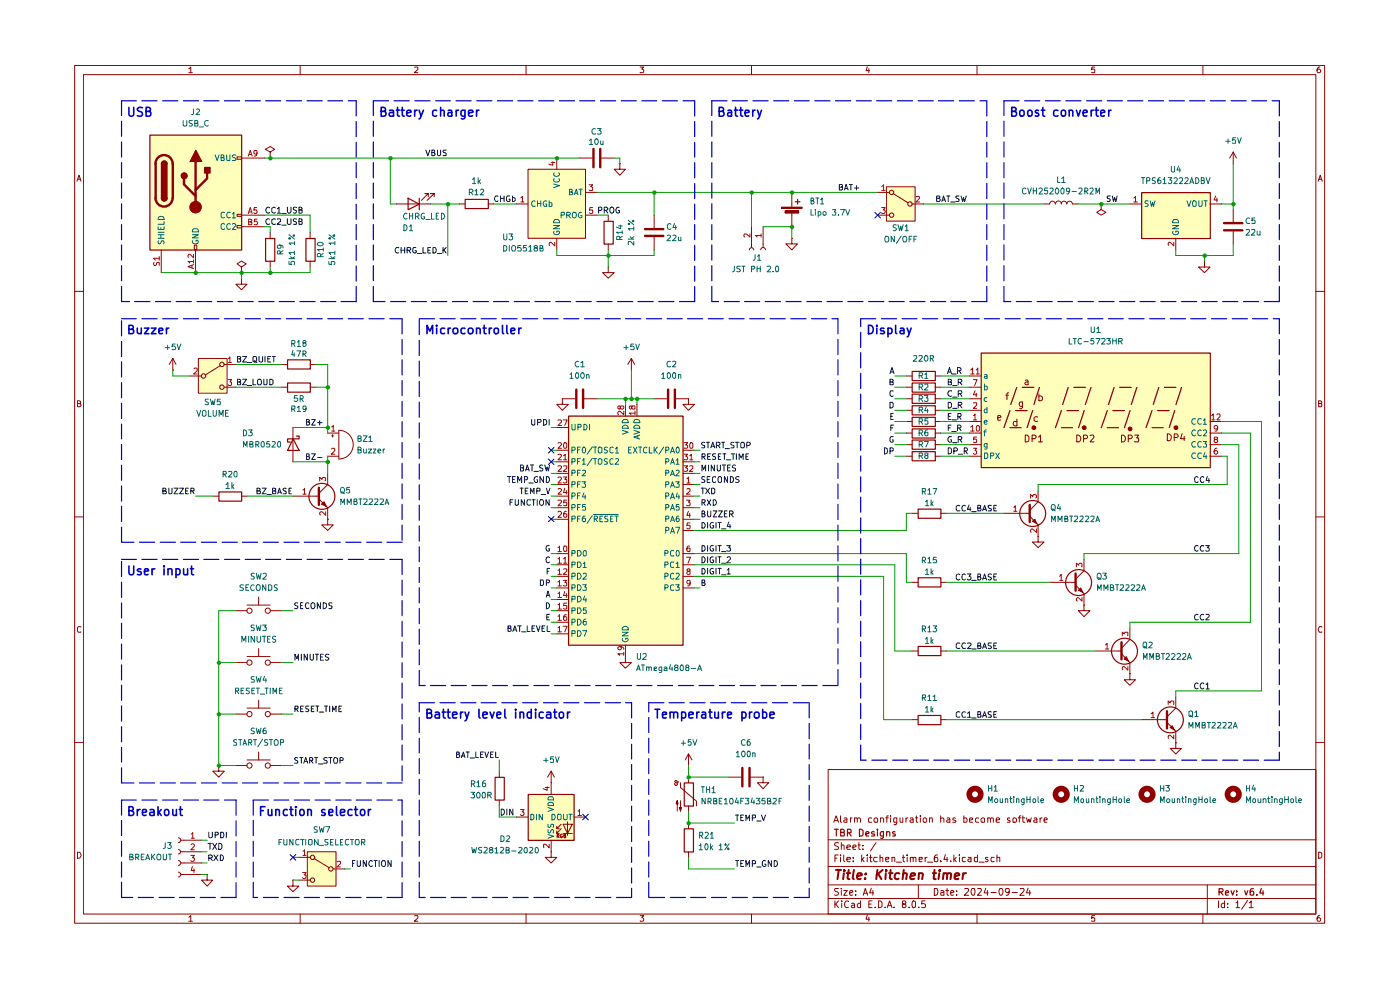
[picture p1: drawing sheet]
<svg xmlns="http://www.w3.org/2000/svg" width="297mm" height="210mm" viewBox="0 0 297 210" stroke-linecap="round" stroke-linejoin="round" font-family="sans-serif">
<g fill="none" stroke="#910000" stroke-width=".21">
<path d="M15.8 13.9h265.2v181.9h-265.2zM17.7 15.8h261.4v178.1h-261.4zM40 14.6l.5-.4v1.2M40 15.4h.8M63.7 13.9v1.9M88 14.3l.6-.1v.5l-.7 .7h.7M111.6 13.9v1.9M135.8 14.2h.8l-.5 .4 .5 .3-.1 .4h-.7M159.4 13.9v1.9M184 14.1l-.3 .9h.8M184.3 14.6v.8M207.3 13.9v1.9"/>
<path d="M232.2 14.2h-.6v.6l.1-.2h.4l.1 .2v.5h-.6M255.2 13.9v1.9M280 14.2a.55 .55 0 0 0-.6 .5l.2 .7h.4l.2-.2v-.3l-.3-.3h-.2l-.3 .3M16.3 38.4l.5-1.2 .4 1.2M16.5 38h.6M279.7 38.4l.4-1.2 .4 1.2M279.7 38h.6M15.8 61.8h1.9M279.1 61.8h1.9M16.4 85.6h.6v-.5l-.6-.1v1.3h.5l.3-.4-.3-.3M279.7 85.6h.5l.2-.3-.2-.3h-.5v1.3h.5l.2-.1v-.4l-.2-.2M15.8 109.6h1.9"/>
<path d="M279.1 109.6h1.9M17.2 133l-.6-.1-.2 .3v.7l.2 .2 .6-.1M280.4 133l-.5-.1-.2 .5 .2 .7 .5-.1M15.8 157.5h1.9M279.1 157.5h1.9M175.7 163.2h103.4v30.7h-103.4zM175.7 178.1h103.4M176.9 174.4l.5-1.3 .5 1.3M177 174.1h.7M177.9 178.8l-.6-.1-.3 .4 .1 .2a.56 .56 0 0 1 .6 .3 .56 .56 0 0 1 0 .6h-.7M178.3 173.1v1.1l.3 .2M178.5 179.4l.1-.2 .5 .2v.8"/>
<path d="M178.5 178.7v1.5M179.1 173.6h.6v.8h-.6l-.1-.3 .7-.3M179.7 179.7l.7-.1-.1-.3-.4-.1-.2 .2v.8h.6M180.4 173.5v.9M180.8 173.5l-.4 .2M180.9 179.7l.7-.1-.2-.4h-.3l-.2 .2v.6l.1 .2h.5M181.3 173.7l.1-.2 .4 .1 .1 .8M181.3 173.5v.9M181.9 173.7a.35 .35 0 0 1 .3-.2 .35 .35 0 0 1 .3 .2v.7M182 179.2h.5M182.2 178.7v1.3l.1 .2h.2M183.1 179.3v.1"/>
<path d="M184.9 173.6l-.4-.1-.3 .2 .1 .7h.6M185.4 173.7a.45 .45 0 0 1 .7-.1v.8l-.6-.1zM185.8 178.7l-1.1 1.8M186.8 173.7l.1-.1a.36 .36 0 0 1 .6 .1v.7M186.8 173.5v.9M187.9 173.5h.6M188.5 173.1h-.3l-.1 .1v1.2M188.9 173.1h.1M188.9 173.5v.9M190.2 173.5v1.2l-.2 .2-.3-.1M190.2 173.6l-.4-.1-.2 .2 .1 .7h.5M190.9 173.5l.1 .9 .5-.1"/>
<path d="M191.5 173.5v.9M192.2 173.5v.9M192.6 173.5l-.4 .2M193.1 173.6l.4-.1 .2 .2v.7h-.6l-.1-.3 .7-.3M194.2 173.5h.5M194.4 173.1v1.1l.1 .2h.2M195.2 173.1h.1M195.2 173.5v.9M195.8 173.7l.3-.2h.2l.3 .2-.1 .6-.5 .1zM197.2 173.7l.2-.2 .4 .1v.8M197.2 173.5v.9M199.6 173.7v-.1a.36 .36 0 0 1 .6 .1v.7"/>
<path d="M199.6 173.1v1.3M200.9 173.6l.4-.1 .2 .2v.7h-.6l-.1-.3 .7-.3M202.7 173.6a.36 .36 0 0 0-.6 .1l.7 .5-.1 .2h-.6M204.5 173.1v1.3h.5l.1-.7-.2-.2-.4 .1M205.7 174l.6-.2v-.2l-.4-.1-.2 .2v.7h.6M207.6 173.6l-.4-.1-.3 .2 .1 .6 .6 .1M208.1 173.7a.45 .45 0 0 1 .8 0l-.1 .7h-.5zM209.6 173.7v-.1a.36 .36 0 0 1 .5 .1v.7M209.6 173.5v.9M210.1 173.7l.2-.2 .4 .1v.8M211.3 174l.8-.2-.1-.2-.4-.1-.3 .2 .1 .7h.6M214.2 173.6l-.3-.1-.2 .2 .2 .3 .4 .2-.1 .2h-.5"/>
<path d="M214.9 173.7l.1-.1a.45 .45 0 0 1 .6 .1v.6l-.6 .1zM216 173.5h.6M216.6 173.1h-.3l-.1 .1v1.2M216.8 173.5h.6M217 173.1v1.1l.1 .2h.3M217.8 173.5l.2 .9 .3-.7 .2 .7 .3-.9M219.4 173.6l.4-.1 .2 .2v.7h-.6l-.1-.3 .7-.3M220.6 173.5v.9M221.1 173.5l-.5 .2M221.5 174l.7-.2-.2-.3-.4 .1-.1 .6 .1 .2h.5M16.4 180.8a.65 .65 0 0 1 .8 .6 .65 .65 0 0 1-.8 .6zM40 194.6l.5-.4v1.2"/>
<path d="M40 195.4h.8M63.7 193.9v1.9M88 194.3l.6-.1v.5l-.7 .7h.7M111.6 193.9v1.9M135.8 194.2h.8l-.5 .5 .5 .2-.1 .4h-.7M159.4 193.9v1.9M175.7 190.6h103.4M175.7 187.7h103.4M175.7 183.8h103.4M177.1 191.1v1.4M177.1 182h.4M177.3 191.8l.6 .7"/>
<path d="M177.8 181.4h-.7v1.4M177.9 188.5l-.8 .1v.4l.6 .2 .2 .4-.4 .3-.5-.1M177.9 191.1l-.8 .8M178.3 181.4v.1M178.3 181.9v.9M178.5 188.5v.1M178.5 188.9v1M178.6 191.1v.2M178.6 191.6v.9M179 188.9h.7l-.7 1h.7M179 181.4v1.1l.2 .3M179.7 182.3l.7-.1-.1-.3h-.6v.1v.7h.6"/>
<path d="M180 191.3v-.1a.7 .7 0 0 0-.9 .5 .7 .7 0 0 0 .6 .8l.3-.1M180.3 189.4l.6-.2-.1-.3-.5 .1v.7l.1 .2 .4-.1M180.7 191.7l.4-.1 .2 .2v.7M181 182.6v.2M181 181.9v.1M181.3 191.9l-.7 .3 .2 .3 .5-.1M181.5 189.7v.2M181.5 189v.1M182.5 191.7a.45 .45 0 0 0-.6 .2l.1 .5h.5M182.5 191.1v1.4M182.8 181.4v1.4M182.9 182.2l.4 .6"/>
<path d="M183.1 180.1v.1M183.1 189.9l.5-1.4 .5 1.4M183.2 189.5h.8M183.3 181.9l-.5 .5M184 194.1l-.3 .9h.8M184 181.4v.1M184 181.9v.9M184.3 194.6v.8M184.3 191.8h.5M184.4 181.9h.6M184.7 181.4v1.3l.3 .1M184.8 188.4l-.3 1h.8"/>
<path d="M185 191.1h-.7v1.4h.7M185.2 188.9v1M185.7 192.4v.1M186.1 181.9h-.6l-.2 .6a.52 .52 0 0 0 .8 .2M186.4 191.1h.3l.4 .3v.8l-.4 .3h-.3zM186.7 182l.5-.1 .1 .9M186.7 181.4v1.4M187.8 192.4v.1M187.9 182.3l.7-.1v-.3h-.6l-.1 .1 .1 .7h.6M188.2 192.5l.5-1.4 .5 1.4M188.4 192.1h.7M189.2 182l.5-.1 .1 .9"/>
<path d="M189.2 181.9v.9M189.7 192.4v.1M190.2 182.9h1.1M191.4 181.9h.5M191.6 181.4v1.1l.3 .3M191.7 191.8l-.3-.2v-.3l.3-.2 .4 .1v.5l-.7 .2v.5a.48 .48 0 0 0 .7 0 .48 .48 0 0 0 0-.6h-.2M192.4 181.4v.1M192.4 181.9v.9M192.9 192.4v.1M193.1 182l.5-.1 .1 .9M193.1 181.9v.9M193.5 191.3l.4-.2 .3 .2-.1 1.1h-.6z"/>
<path d="M193.7 182l.1-.1h.4l.1 .9M194.8 187.7v2.9M194.9 192.4v.1M195 182.3l.7-.1-.1-.3h-.6v.8h.6M196.3 191.1h-.7l-.1 .7h.8v.6h-.8M196.3 181.9v.9M196.7 181.9h-.3l-.1 .2M196.8 182.9h1.1M198.2 188.5h.5a.83 .83 0 0 1 .2 .9 .83 .83 0 0 1-.7 .5zM198.9 181.4h-.4l-.3 .3v.9l.3 .2 .4-.1v-.7l-.4-.1-.3 .3M199.6 189h.6v.9M199.6 182.6v.2"/>
<path d="M200.2 189.2l-.6 .2v.4h.6M200.6 181.3l-.4 1h.9M200.7 188.9h.6M200.9 188.5v1.2l.4 .2M200.9 181.9v.9M201.7 189.4l.7-.2-.1-.2-.5-.1-.1 .2 .1 .7h.5M201.7 182.6v.2M202.4 181.4v1.4M202.4 182.2l.5 .6M202.9 181.9l-.5 .5M202.9 189.7v.2M202.9 189v.1"/>
<path d="M203.5 181.4v.1M203.5 181.9v.9M204.6 188.6l.7-.1 .2 .3-.9 1.1h.9M204.8 181.9h-.6l-.1 .2 .1 .6h.6M205.4 181.9h.6v.9M206 182.2h-.4l-.3 .3 .3 .3 .4-.1M206.2 188.6l.5-.1a1.1 1.1 0 0 1-.2 1.4l-.3-.2-.2-.4zM207.3 193.9v1.9M207.4 181.9h-.6l-.1 .2 .1 .6h.6M207.4 181.4v1.4M207.4 188.6l.7-.1 .1 .3-.8 1.1h.8M207.7 182.9h1.1"/>
<path d="M209.1 188.4l-.3 1h.8M209.5 188.9v1M209.6 181.9h-.5l-.1 .1 .2 .3 .4 .1v.3h-.6M210.2 189.3h1.1M210.9 181.9h-.6l-.1 .2 .1 .6h.6M211.5 182l.6-.1v.9M211.5 181.4v1.4M212.1 188.5a.75 .75 0 0 1 .8 .6 .75 .75 0 0 1-.5 .8 .89 .89 0 0 1-.3-1.4zM214.1 189.1l-.2 .2h-.4l-.2-.2 .1-.6 .6 .1a.99 .99 0 0 1-.3 1.3h-.3M214.7 189.3h1.1M216.4 188.6l.7-.1 .2 .3-1 1.1h1M218.1 188.4l-.3 1h.9"/>
<path d="M218.4 188.9v1M232.2 194.2h-.6v.6l.1-.1h.4l.1 .1v.5h-.6M255.2 193.9v1.9M256.1 187.7v6.2M258.5 191.1v1.4M259.8 191.7l-.5-.1-.2 .3 .1 .5h.6M259.8 191.1v1.4M260.4 192.4v.1M260.4 191.7v.1M262.2 191.5l.4-.4v1.4M262.2 192.5h.8M264.7 191l-1.3 1.9"/>
<path d="M265 191.5l.3-.2 .1-.2v1.4M265 192.5h.9M279.7 180.8h.4l.3 .3v.6l-.3 .3h-.4zM280 194.2a.55 .55 0 0 0-.6 .5l.2 .7h.4l.2-.2v-.3l-.3-.2h-.2l-.3 .2"/>
</g>
<g fill="none" stroke="#910000" stroke-width=".25">
<path d="M177 175.9h.8M177.4 175.9v1.4M178.4 176.6h.5l.2-.3-.1-.2-.6-.2v1.4h.6l.1-.6-.3-.1M179.8 176.7l.8-.1v-.5l-.3-.2h-.5v1.4M180.1 176.7l.5 .6M182.3 175.9h.4l.4 .3v.8l-.3 .3h-.5zM183.7 176.9l.7-.2-.1-.2-.4-.1-.2 .2 .1 .7h.5M185.5 176.5l-.4-.1-.2 .2 .1 .2 .5 .1v.4h-.6M186.1 175.9v.2M186.1 176.4v.9M187.4 176.4v1.2l-.2 .2h-.4M187.4 176.5l-.4-.1-.3 .3 .1 .6h.6"/>
<path d="M188.1 176.6l.2-.2 .5 .2v.7M188.1 176.4v.9M189.9 176.5l-.4-.1-.1 .2 .1 .3h.4v.4h-.5M258.6 189.2h.7l.2-.3-.1-.3-.8-.1v1.4M259 189.2l.5 .7M260 189.4l.6-.1-.1-.4-.4 .1-.1 .7 .1 .2h.5M261.2 188.9l.3 1 .3-1M262.3 189.8v.1M262.3 189v.2M264 188.9l.4 1 .3-1M265.9 188.5h-.4l-.3 .4v.9l.7 .1v-.8l-.4-.1-.3 .3M266.7 189.8v.1"/>
<path d="M267.6 188.4l-.3 1h.8M267.9 188.9v1"/>
</g>
<g fill="none" stroke="#910000" stroke-width=".42">
<path d="M177.3 184.5h1.1M177.9 184.5l-.2 2M179 185.2l-.1 1.3M179.1 184.5v.3M179.6 185.2h.8M180 184.5l-.2 1.7 .4 .3M181.1 184.5l-.2 1.7 .2 .3M181.8 185.9l1-.3v-.3a.6 .6 0 0 0-.9 .2v.9h.7M183.5 186.3v.2M183.7 185.3l.1 .1-.2 .1 .1-.2-.1 .2M186.1 184.5l-.2 2M186.3 185.4l.7 1.1"/>
<path d="M187.2 184.5l-1.2 1.1M187.9 185.2l-.1 1.3M188 184.5v.3M188.6 185.2h.8M188.9 184.5l-.1 1.7 .4 .3M190.8 185.3l-.6-.1-.3 .3v.8l.2 .2 .5-.1M191.6 185.4l.3-.2 .4 .1-.1 1.2M191.7 184.5l-.2 2M193.2 185.9l.9-.3v-.3h-.8l-.2 .9 .2 .3 .6-.1M194.9 185.4l.1-.1a.48 .48 0 0 1 .8 .2l-.2 1M194.9 185.2v1.3M197.9 185.2h.7"/>
<path d="M198.2 184.5l-.1 1.9 .4 .1M199.3 185.2l-.2 1.3M199.3 184.5v.3M200.2 185.4l.3-.2 .4 .1v1.2M200.2 185.2l-.2 1.3M201 185.5a.47 .47 0 0 1 .4-.3 .47 .47 0 0 1 .4 .3l-.2 1M202.6 185.9l.9-.3-.1-.3a.6 .6 0 0 0-.8 .2v.9h.7M204.3 185.2l-.1 1.3M204.9 185.2l-.4 .1-.2 .2"/>
</g>
<g fill="#ffb">
<path d="M112 35.9h12.2v14.6h-12.2z"/>
<path d="M31.8 28.6h19.4v24.4h-19.4z"/>
<path d="M120.6 88.2h24.3v48.6h-24.3z"/>
<path d="M65.2 180.7h6.1v7.3h-6.1z"/>
<path d="M112 168.5h9.8v9.7h-9.8z"/>
<path d="M42.1 76h6.1v7.4h-6.1z"/>
<path d="M242.1 40.8h14.6v9.7h-14.6z"/>
<path d="M188 39.6h6.1v7.3h-6.1z"/>
<path d="M208.1 74.8h48.6v24.3h-48.6z"/>
</g>
<path d="M125.9 31.6v3.9M127.3 31.6v3.9M33 42a1.82 1.82 0 0 0 1.8 1.8 1.82 1.82 0 0 0 1.8-1.8" fill="none" stroke="#910000" stroke-width=".51"/>
<g fill="none" stroke="#910000" stroke-width=".21">
<path d="M50.3 33.3h.9v.5h-.9zM57.3 32.3l1-.6-1-.6-1 .6 1 .6v1.2M57.3 33.5h.1M112 35.9h12.2v14.6h-12.2zM118.1 33.5v2.4M122.9 33.5h2.7M127.6 33.5h2.7M41.2 52h.5v1h-.5zM50.3 47.8h.9v.5h-.9zM50.3 45.5h.9v.4h-.9zM84.1 43.3h7.3M90.8 41.7v-.6h-.6h.6l-1.4 1.4"/>
<path d="M92.1 41.7v-.6h-.7h.7l-1.5 1.4M97.5 43.3h1.1M103.5 43.3h1.2M109.6 43.3h2.4M118.1 50.5v2.5M124.2 40.8h2.5M124.2 45.6h2.5"/>
</g>
<g fill="none" stroke="#0f0f0f" stroke-width=".21">
<path d="M90.3 31.8l.5 1.2 .4-1.2M91.6 32.3h.5v-.5h-.5v1.2h.4l.3-.4-.4-.3M92.8 31.8v1a.35 .35 0 0 0 .3 .2 .35 .35 0 0 0 .4-.2v-1M94.7 31.8h-.5l-.2 .2 .2 .3 .5 .3v.3h-.7M57.2 46.5a.61 .61 0 0 0-.8 .3 .61 .61 0 0 0 .2 .8l.6-.1M58.4 46.5l-.3-.1-.4 .3v.6l.2 .3 .5-.1M58.8 46.5h.7v.4l-.7 .7h.7M59.8 47.8h.9M61 46.4v1l.1 .2h.5l.1-.2v-1M62.9 46.5h-.7l.1 .4a.47 .47 0 0 1 .5 .2 .47 .47 0 0 1 0 .5h-.6M63.4 47h.4l.3-.3-.1-.2-.6-.1v1.2h.6l.1-.5-.3-.1M84.6 52.6l-.5-.1a.61 .61 0 0 0-.2 .8 .61 .61 0 0 0 .7 .3"/>
<path d="M85.1 52.5v1.2M85.1 53.1h.8M85.9 52.5v1.2M86.4 53.1h.6l.1-.4-.1-.2h-.6v1.2M86.7 53.1l.4 .6M88.2 52.5h-.4a.61 .61 0 0 0-.3 .8 .61 .61 0 0 0 .8 .3v-.4h-.2M88.6 53.8h.9M89.7 52.5v1.2h.6M90.8 53.1h.4M91.4 52.5h-.6v1.2h.6M91.9 52.5h.4a.66 .66 0 0 1 .2 .7 .66 .66 0 0 1-.6 .5zM92.8 53.8h.9"/>
<path d="M94 52.5v1.2M94.2 53l.5 .7M94.7 52.5l-.7 .7M105.7 41.7l-.5-.1a.67 .67 0 0 0-.3 .6 .67 .67 0 0 0 .5 .6l.3-.2M106.2 41.6v1.2M106.2 42.1h.7M106.9 41.6v1.2M108.1 41.6h-.5l-.2 .2v.6l.2 .3 .4 .1 .2-.2v-.3h-.2M108.7 42l.4-.1 .2 .3v.3l-.2 .3-.4-.1M108.7 41.6v1.2"/>
</g>
<path d="M31.8 28.7h19.5v24.3h-19.5zM34.2 42a.59 .59 0 0 0 .6 .6 .59 .59 0 0 0 .6-.6M86.6 42l2.3 1.3-2.3 1.2zM88.9 42v2.5M98.7 42.3h4.9v1.9h-4.9z" fill="none" stroke="#910000" stroke-width=".25"/>
<g fill="none" stroke="#006665" stroke-width=".21">
<path d="M117.4 39l1.3 .4-1.3 .4M117.6 37.9l-.2 .2 .2 .4h.9a.36 .36 0 0 0 .1-.6h-.1M117.6 36.7l-.2 .2a.6 .6 0 0 0 .7 .5 .6 .6 0 0 0 .5-.7h-.1M113.5 42.7l-.2-.1a.67 .67 0 0 0-.5 .5 .67 .67 0 0 0 .2 .7l.5-.1M114 42.6v1.2M114 43.2h.7M114.7 42.6v1.2M116 42.7a.61 .61 0 0 0-.8 .3 .61 .61 0 0 0 .3 .8h.5v-.5h-.3M116.5 42.6v1.2h.5l.1-.7-.6-.1M117.4 47.8h1.3l-1.3 .7h1.3M117.5 49.1l-.1 .1a.6 .6 0 0 0 .7 .6 .6 .6 0 0 0 .5-.7l-.5-.1v.3M117.6 46.7l.8-.1 .2 .2 .1 .4h-1.3z"/>
<path d="M119 45.6h.7v-.5l-.7-.1v1.2M120.2 45.6h.7l.1-.4-.2-.2h-.6v1.2M120.6 45.6l.4 .6M120.8 40.7l.5-.1v-.4l-.5-.1v1.2h.5l.2-.3-.3-.3M121.6 45h.5a.77 .77 0 0 1-.2 1.2l-.3-.1a.87 .87 0 0 1 0-1.1zM121.8 41.3l.5-1.2 .3 1.2M121.9 41h.6M122.9 40.1h.6M123.2 40.1v1.2M123.4 45h-.5a.61 .61 0 0 0-.2 .8 .61 .61 0 0 0 .7 .3v-.4h-.2"/>
</g>
<path d="M116.9 34.5h.8M117.3 34.3v.8l-.9-.3M125 39.2h.7l-.4 .4 .4 .2v.5h-.7M110.5 42l.3-.3v1.1M110.5 42.8h.7M117.7 51.4v.8l-.9-.8-.3 .2 .1 .5M125.7 44h-.6v.6l.5-.1 .1 .6-.1 .2h-.4l-.1-.2" fill="none" stroke="#b90000" stroke-width=".21"/>
<path d="M34.2 42h1.2a.59 .59 0 0 1-.6 .6 .59 .59 0 0 1-.6-.6z" fill="#910000"/>
<path d="M34.2 34.8h1.2v7.2h-1.2z" fill="none" stroke="#910000" stroke-width=".25"/>
<path d="M34.2 34.8h1.2v7.2h-1.2z" fill="#910000"/>
<path d="M34.2 34.8a.59 .59 0 0 1 .6-.6 .59 .59 0 0 1 .6 .6" fill="none" stroke="#910000" stroke-width=".25"/>
<path d="M34.4 34.3a.59 .59 0 0 1 .7-.1 .59 .59 0 0 1 .3 .6h-1.2z" fill="#910000"/>
<path d="M33 34.7a1.82 1.82 0 0 1 1.8-1.8 1.82 1.82 0 0 1 1.8 1.8" fill="none" stroke="#910000" stroke-width=".51"/>
<circle cx="39.1" cy="37.3" r=".64" fill="none" stroke="#910000" stroke-width=".25"/>
<circle cx="39.1" cy="37.3" r=".64" fill="#910000"/>
<circle cx="41.5" cy="43.9" r="1.23" fill="none" stroke="#910000" stroke-width=".21"/>
<circle cx="41.5" cy="43.9" r="1.23" fill="#910000"/>
<path d="M33 34.7v7.3M36.7 34.7v7.3M39 37.8v1.3l2.5 2.5M41.5 34.2v9.7M43.9 36.7v1.1l-2.4 2.5" fill="none" stroke="#910000" stroke-width=".51"/>
<path d="M41.5 31.9l1.3 2.3h-2.5z" fill="none" stroke="#910000" stroke-width=".25"/>
<path d="M41.5 31.9l1.3 2.3h-2.5z" fill="#910000"/>
<path d="M43.4 35.5h1.2v1.2h-1.2z" fill="none" stroke="#910000" stroke-width=".25"/>
<path d="M43.4 35.5h1.2v1.2h-1.2z" fill="#910000"/>
<g fill="none" stroke="#910000" stroke-width=".21">
<path d="M51.2 33.5h4.9M34.2 53v4.8M41.5 53v4.8M51.2 45.6h4.9M51.2 48.1h4.9M57.3 49.3v1.2M57.3 55.4v1.2M65.8 49.3v1.2M65.8 55.4v1.2M118.1 95.5h2.5M118.1 98h2.5M118.1 90.7h2.5"/>
<path d="M119.3 84.6v1.2h1.3l-1.3 1.2-1.2-1.2h1.2M119.3 84.6h.1M132.7 85.8v2.4M135.1 85.8v2.4M144.9 95.5h2.4M144.9 98h2.4M118.1 102.8h2.5M118.1 117.4h2.5M118.1 119.8h2.5M118.1 105.2h2.5M118.1 100.4h2.5M118.1 107.7h2.5"/>
<path d="M118.1 110.2h2.5M144.9 102.8h2.4M144.9 117.4h2.4M144.9 119.8h2.4M144.9 105.2h2.4M144.9 100.4h2.4M144.9 107.7h2.4M144.9 110.2h2.4M144.9 112.5h2.4M52.4 139.3h4.9M54.9 137.6v1.7M118.1 122.3h2.5"/>
<path d="M118.1 124.7h2.5M118.1 127.2h2.5M118.1 129.5h2.5M118.1 132h2.5M118.1 134.5h2.5M132.7 136.8v2.5M144.9 122.3h2.4M144.9 124.7h2.4M50 140.5h2.4M50 151.5h2.4M52.4 150.2h4.9M54.9 148.5v1.7"/>
<path d="M54.9 159.5v1.7M57.3 140.5h2.5M57.3 151.5h2.5M37.8 177.7a.51 .51 0 0 1 .6 .5 .51 .51 0 0 1-.6 .5M38.4 178.2h4.4M50 162.4h2.4M52.4 161.2h4.9M57.3 162.4h2.5M105.9 163.6v1.2M105.9 169.7v1.2M109.6 173.3h2.4M116.9 166h.1"/>
<path d="M116.9 163.6v4.9M116.9 178.2v2.5M116.9 163.6l-.7 1.2M116.9 163.6l.7 1.2M118.1 176.8h.5M118.1 175.8h.5M118.2 177.4l.4-.2-.1-.2h-.3v.7M118.4 177.4l.2 .3M119 175.8l-.9 1v-.5M119 174.8l-.9 1v-.5M119.3 177h-.3l-.1 .1v.4l.2 .2 .2-.1v-.2h-.2M119.5 174.8h1.9l-1 2z"/>
<path d="M119.5 176.8h1.9M119.6 177.3h.4v-.3h-.4v.7l.5-.2-.2-.2M120.4 174.3v2.9M121.8 173.3h2.4M143 166.2l.2 .2M143.4 165.5l-.2 .3 .2 .2M143.4 165.6l.2 .2M143.7 165.8l-.1 .7-.2 .1-.2-.2M143.7 170.1v-.3l.2 .7h-.5l.3-.7v2.2M144 165.8l-.6 .2M144.4 166v1l3.3 2.9v1M146.1 174.6v1.2"/>
<path d="M37.8 185a.51 .51 0 0 1 .6 .5 .51 .51 0 0 1-.6 .5M37.8 182.5a.51 .51 0 0 1 .6 .6 .51 .51 0 0 1-.6 .5M37.8 180.2a.47 .47 0 0 1 .5 .5 .47 .47 0 0 1-.5 .4M38.4 185.5h4.4M38.4 183.1h4.4M38.4 180.7h4.4M43.9 185.5v1.2h-1.1l1.1 1.3 1.2-1.3h-1.2M43.9 185.5h.1M62.1 186.7v1.3h-1.1l1.1 1.1 1.3-1.1h-1.3M62.1 186.7h.1M63.4 181.9h2.4M63.4 186.7h2.4"/>
<path d="M65.2 180.7h6.1v7.3h-6.1zM66.6 182.1l3.3 2M70.7 184.3h2.5M116.9 180.7v1.2h1.2l-1.2 1.2-1.2-1.2h1.2M116.9 180.7h.1M146.1 180.7v1.2"/>
<circle cx="52.9" cy="140.5" r=".55"/>
<circle cx="52.9" cy="151.5" r=".55"/>
<circle cx="56.8" cy="140.5" r=".55"/>
<circle cx="56.8" cy="151.5" r=".55"/>
<circle cx="52.9" cy="162.4" r=".55"/>
<circle cx="56.8" cy="162.4" r=".55"/>
<circle cx="66.3" cy="181.9" r=".47"/>
<circle cx="66.3" cy="186.7" r=".47"/>
<circle cx="70.2" cy="184.3" r=".47"/>
</g>
<g fill="none" stroke="#006665" stroke-width=".21">
<path d="M45.6 32.9l.5 1.1 .4-1.1M46.9 33.4h.5l.1-.5h-.6v1.1h.6v-.6h-.3M48.1 32.9l.1 1.1h.6v-1.1M50 32.9h-.6l-.1 .3 .2 .2h.3l.2 .5-.1 .1h-.6M33.5 48.1v.6h1.3v-.6M33.5 50.5h1.3M33.5 49.8h1.3M33.5 49.3h1.3M33.6 51.1v.5h.4l.2-.5h.3l.3 .2-.1 .4M33.7 46h.9l.2 .6h-1.3zM34.1 48.3v.4M34.1 49.8v.7"/>
<path d="M34.8 47v.6h-1.3M40.8 49.8h1.3l-1.3 .7h1.3M40.9 51.1h-.1a.64 .64 0 0 0 .6 .6 .64 .64 0 0 0 .7-.5l-.2-.2h-.3v.2M40.9 48.7l.2-.2h.6a.52 .52 0 0 1 .4 .7h-1.3zM47.7 45.1l-.6-.1-.2 .3v.7a.52 .52 0 0 0 .8 .1M47.7 47.6l-.5-.2-.3 .4v.5l.2 .3 .3 .1 .3-.2M48.9 45.1l-.6-.1a.61 .61 0 0 0-.2 .8 .61 .61 0 0 0 .8 .3M48.9 47.6l-.3-.2a.65 .65 0 0 0-.5 .7 .65 .65 0 0 0 .5 .6l.3-.2M49.3 45.4l.3-.4v1.2M49.3 47.6l.1-.2h.4l.2 .3-.7 1h.7M49.3 46.2h.7M121.3 95.5l.7-.1v-.4l-.2-.2h-.5v1.3"/>
<path d="M121.3 98h.5l.2-.2v-.4l-.7-.1v1.2M121.3 90l.1 1.2 .6-.1v-1.1M122.5 95.4h.4M122.5 97.9h.4M122.6 90.6h.6l.1-.5-.7-.1v1.2M123.1 94.8h-.6v1.3M123.1 97.3h-.6v1.2M123.1 99.7h-.6v1.2M123.5 97.6l.4-.3v1.2M123.5 99.8h.7v.4l-.8 .7h.8M123.5 98.5h.7M123.6 95l.4-.2 .2 .3v.7l-.2 .3a.72 .72 0 0 1-.4-1.1z"/>
<path d="M123.9 90a.66 .66 0 0 1 .6 .4 .66 .66 0 0 1-.2 .8h-.4zM125.1 90v1.2M125.6 94.8l-1.1 1.6M125.6 97.2l-1.1 1.6M125.8 94.8h.8M125.8 97.3h.8M126.2 94.8v1.3M126.2 97.3v1.2M126.9 95l.3-.2 .5 .2v.9l-.3 .2-.5-.2zM126.9 97.5l.3-.2 .5 .2v.8l-.2 .2h-.4l-.2-.2zM128.9 94.9h-.6v.5l.5 .2 .1 .2-.3 .3-.4-.1M128.9 97.4h-.6v.4l.5 .2 .1 .3-.1 .2h-.6"/>
<path d="M130 95l-.3-.2-.3 .4 .1 .7 .2 .2 .3-.2M130 97.4l-.3-.1-.3 .3v.6l.1 .3 .5-.1M130.6 95.3l.3-.5v1.3M130.6 97.4l.4-.1 .2 .3-.7 .9h.7M130.6 96.1h.6M132 91.3l1.3 .4-1.3 .4M132.1 90.4a.66 .66 0 0 1 .7-.2 .66 .66 0 0 1 .5 .6h-1.3zM132.3 89l.8 .1 .2 .6h-1.3v-.3zM133.4 95.4h.4M133.9 94.8h-.5v1.3h.5M134.4 94.8l.7 1.3M134.5 91.3l1.2 .4-1.2 .4"/>
<path d="M134.5 90.4a.66 .66 0 0 1 .8-.2 .66 .66 0 0 1 .4 .6h-1.2zM134.6 89.1h1l.1 .6h-1.2zM135.1 94.8l-.7 1.3M135.3 92.5v.6M135.5 94.8h.6M135.7 92.3l-1.2 .4 1.2 .4M135.8 94.8v1.3M137.2 95l-.2-.2a.65 .65 0 0 0-.5 .7 .65 .65 0 0 0 .5 .6l.2-.2M137.8 94.8v1.3h.5M138.8 94.8v1.3M138.9 95.4l.5 .7M139.4 94.8l-.6 .8"/>
<path d="M140.8 94.8l-1 1.6M141.2 95.5l.6-.1v-.5l-.6-.1v1.3M141.2 98l.6-.1v-.5l-.6-.1v1.2M142.2 96.1l.5-1.3 .4 1.3M142.2 98.5l.5-1.2 .4 1.2M142.4 95.8h.5M142.4 98.1h.5M143.4 97.6l.4-.3v1.2M143.4 99.8l.5-.1 .2 .4-.8 .8h.8M143.4 98.5h.7M143.7 94.8a.68 .68 0 0 1 .4 .7 .68 .68 0 0 1-.4 .6l-.3-.5 .1-.6zM121.3 117.3h.6l.1-.5h-.7v1.1"/>
<path d="M121.3 119.8l.7-.1v-.4l-.7-.1v1.2M121.3 100.3h.6l.1-.5-.7-.1v1.2M121.3 102.8l.7-.1v-.4l-.7-.1v1.2M121.3 105.2h.5l.2-.1v-.4l-.2-.1h-.5v1.2M121.3 107.7h.5l.2-.2v-.4l-.7-.1v1.2M121.3 110.1h.6l.1-.5-.7-.1v1.2M122.5 116.8a.66 .66 0 0 1 .7 .3 .66 .66 0 0 1-.2 .8h-.5zM122.5 119.2h.5a.66 .66 0 0 1 .2 .8 .66 .66 0 0 1-.7 .4zM122.5 100.3h.4M122.5 102.7h.4M122.5 105.2h.4M122.5 107.6h.4"/>
<path d="M122.5 110.1h.4M123.1 102.2h-.6v1.2M123.1 104.6h-.6v1.2M123.1 107h-.6v1.2M123.1 109.5h-.6v1.2M123.4 102.2h.8l-.3 .4 .3 .1v.6h-.8M123.7 119.6l.3-.4v1.2M123.9 116.8h.2l.3 .2v.8l-.2 .1h-.3a.78 .78 0 0 1 0-1.1zM123.9 104.6l-.4 .8h.8M124.1 109.5l-.4 .1-.2 .8 .3 .3 .4-.1v-.5l-.2-.2h-.2l-.3 .3M124.1 105v.8M124.2 107h-.6l-.1 .6 .2-.2h.3l.2 .2v.5h-.7"/>
<path d="M125.6 109.4l-1.1 1.6M125.9 109.1h5.3M126.1 110.1h.5l.1-.5-.1-.1h-.5v1.2M126.3 110.1l.4 .6M127.3 110.1h.4M127.8 109.5h-.5v1.2h.5M128.9 109.5h-.5l-.1 .1 .2 .5 .4 .1v.4h-.6M129.5 110.1h.4M130 109.5h-.5v1.2h.5M130.4 109.5h.8M130.8 109.5v1.2M141.1 117.3h.5v-.5h-.5v1.1"/>
<path d="M141.1 119.8l.5-.1v-.5h-.5v1.2M141.2 102.8l.6-.1v-.5h-.6v1.2M141.2 105.2h.6v-.6h-.6v1.2M141.2 107.7l.6-.1v-.5l-.6-.1v1.2M141.2 100.3h.6v-.5l-.6-.1v1.2M141.2 110.1h.6v-.6h-.6v1.2M141.2 112.5l.6-.1v-.5l-.6-.1v1.3M142.2 103.4l.5-1.2 .4 1.2M142.2 105.8l.5-1.2 .4 1.2M142.2 108.2l.5-1.2 .4 1.2M142.2 100.9l.5-1.2 .4 1.2M142.2 110.7l.5-1.2 .4 1.2"/>
<path d="M142.2 113.1l.5-1.3 .4 1.3M142.4 103h.5M142.4 105.5h.5M142.4 107.9h.5M142.4 100.6h.5M142.4 110.3h.5M142.4 112.8h.5M142.9 116.8a.45 .45 0 0 0-.7 .2v.7l.2 .2h.5M142.9 119.3l-.5-.1-.2 .3v.6a.45 .45 0 0 0 .7 .2M143.3 102.2h.8l-.4 .4 .3 .1v.6h-.7M143.3 111.8h.9l-.5 1.3M143.4 119.6l.4-.4v1.2"/>
<path d="M143.5 116.8h.4a.86 .86 0 0 1 0 1.1h-.4zM143.7 104.6l-.3 .8h.8M144 107h-.5l-.1 .6 .2-.2 .4 .1v.7l-.6-.1M144 109.5l-.4 .1-.2 .8a.35 .35 0 0 0 .4 .3 .35 .35 0 0 0 .3-.3l-.1-.4-.1-.1-.5 .3M144 105v.8M121.3 122.3l.7-.1v-.4l-.2-.2h-.5v1.3M121.3 124.7h.5l.2-.2v-.4l-.7-.1v1.2M121.3 127.1h.6l.1-.5-.7-.1v1.2M121.3 129.5h.7v-.5l-.7-.1v1.2M121.3 132h.5l.2-.2v-.3l-.2-.2h-.5v1.3M121.3 134.4h.6l.1-.5-.7-.1v1.2M122.5 121.6a.65 .65 0 0 1 .8 .6 .65 .65 0 0 1-.8 .7z"/>
<path d="M122.5 124a.66 .66 0 0 1 .7 .4 .66 .66 0 0 1-.2 .8h-.5zM122.5 126.5h.5a.66 .66 0 0 1 .2 .8 .66 .66 0 0 1-.7 .4zM122.5 128.9h.5a.66 .66 0 0 1 .2 .8 .66 .66 0 0 1-.7 .4zM122.5 131.3a.65 .65 0 0 1 .8 .7 .65 .65 0 0 1-.8 .6zM122.5 133.8a.66 .66 0 0 1 .7 .4 .66 .66 0 0 1-.2 .8h-.5zM123.6 124h.8l-.4 .5 .4 .1v.5h-.8M123.6 133.8h.9l-.5 1.2M123.7 121.8l.2-.2h.3l.2 .2v.4l-.8 .7h.8M123.7 120.4h.7M124 126.4l-.3 .9h.8M124.3 131.3l-.4 .2-.2 .8 .3 .3 .4-.2-.1-.6h-.4l-.2 .2M124.3 126.9v.8"/>
<path d="M124.4 128.9h-.6l-.1 .6h.7v.5h-.7M132 134.1h1.3l-1.3 .8h1.3M132.1 135.5l-.1 .1a.6 .6 0 0 0 .6 .5 .6 .6 0 0 0 .6-.6l-.4-.1v.2M132.1 133.1a.66 .66 0 0 1 .8-.2 .66 .66 0 0 1 .4 .7h-1.3zM141.1 122.3l.5-.1v-.5l-.5-.1v1.3M141.1 124.7l.5-.1v-.5l-.5-.1v1.2M142.9 121.8l-.3-.2-.4 .3 .1 .8 .3 .2 .3-.2M142.9 124.1a.45 .45 0 0 0-.7 .2v.7l.2 .2 .5-.1M143.3 124h.8l-.4 .5h.3v.7l-.7-.1M143.4 121.8l.5-.2 .2 .3-.8 1h.8M143.4 120.4h.7M112.6 172.7h.4a.66 .66 0 0 1 .3 .8 .66 .66 0 0 1-.7 .4z"/>
<path d="M113.8 172.7v1.2M115.1 172.7v1.2l-.7-1.2v1.2M116.2 177l1.2 .4-1.2 .4M116.2 175.9v.6l.3 .2 .3-.3v-.2l.3-.3 .2 .1v.7M116.2 174.8v.6l.3 .1 .3-.1 .2-.6h.3v.7M116.2 171.3l1.2 .4-1.2 .4M116.2 170.4a.66 .66 0 0 1 .8-.2 .66 .66 0 0 1 .4 .7h-1.2zM116.5 169h.7l.2 .7h-1.2v-.4zM117.1 172.7h.4a.66 .66 0 0 1 .3 .8 .66 .66 0 0 1-.7 .4zM118.3 172.9l.2-.2h.4l.1 .2v.8l-.2 .2-.5-.2zM119.6 172.7v1l.2 .2h.3l.2-.2v-1M120.7 172.7h.7"/>
<path d="M121 172.7v1.2"/>
</g>
<g fill="none" stroke="#b90000" stroke-width=".21">
<path d="M52.7 33.1l.4-1.2 .4 1.2M52.8 32.8h.5M54.5 32.4l-.2 .3-.4-.1v-.7h.5l.1 .2-.1 .9-.5 .1M32.7 55.6v.7l.4-.1a.47 .47 0 0 1 .2-.4 .47 .47 0 0 1 .5-.1v.6M33.8 54.8h-1.2l.3 .4M33.8 54.4v.8M40.7 56.3v.5M41.1 56.1l-1.2 .5 1.2 .4M41.1 55.5h-1.2l.3 .3M41.1 53.9v.8l-.9-.8-.3 .3 .1 .4M41.1 55.1v.7M52.7 45.3l.4-1.3 .4 1.3"/>
<path d="M52.7 47.1h.5l.2-.3-.1-.2-.6-.1v1.2h.6l.1-.5-.2-.1M52.8 45h.5M54.4 44h-.5l-.1 .6 .6-.1v.7l-.4 .1-.2-.2M54.5 46.5h-.5l-.1 .6 .2-.2 .4 .1v.7l-.6-.1M118.4 94l.5-.1 .2 .3-.7 .9h.7M118.4 96.4h.5l.2 .2-.7 .9h.7M118.4 98.9l.6-.1 .1 .2-.1 .3-.6 .7h.7M118.4 89.2l.6-.1 .1 .1-.1 .4-.6 .7h.7M119.5 89.1h.8l-.5 1.2M119.6 96.7l.3-.3v1.1M119.6 98.9l.5-.1 .1 .5-.7 .7h.7M119.6 97.5h.6"/>
<path d="M119.6 94l.4-.1 .2 .3v.7l-.1 .2-.5-.1zM131.6 86.3l.1-.2h.5l.1 .2v.4l-.2 .1-.4-.1-.2-.6-.4 .2v.2l.2 .3 .3-.1v-.2M132.3 87.2v.8l-.9-.8-.3 .3v.3l.1 .2M134 86.3l.1-.2h.5l.1 .6h-.6l-.2-.6h-.3v.6l.2 .1 .2-.3M134.7 87.6h-1.2l.4 .4M134.7 87.2v.8M145.1 93.9h.8l-.4 .5 .4 .2v.3l-.2 .2-.6-.1M145.1 96.4h.8l-.4 .4 .4 .2-.1 .5h-.7M145.1 98.8h.8l-.4 .4 .4 .3-.1 .4h-.7M146.3 96.7l.3-.3v1.1M146.3 98.9l.6-.1 .1 .5-.8 .7h.8M146.3 97.5h.7"/>
<path d="M146.4 94l.3-.1 .3 .3v.7l-.2 .2-.4-.1zM118.4 116.2l.3-.4v1.2M118.4 118.5h.1l.2-.3v1.3M118.4 101.3l.1-.1h.4l.2 .2-.7 1h.7M118.4 103.7l.5-.1 .2 .3-.7 .9h.7M118.4 106.2l.6-.1 .1 .2-.1 .3-.6 .7h.7M118.4 108.6l.1-.1h.4l.2 .2-.1 .4-.6 .6h.7M118.4 117h.7M118.4 119.5h.7M119.5 101.2h.7l-.4 .5 .4 .1v.5l-.1 .1h-.5l-.1-.1M119.6 118.5l.3-.3v1.3M119.6 119.5h.6"/>
<path d="M119.6 115.9l.5-.1 .1 .2v.8a.35 .35 0 0 1-.4 .2 .35 .35 0 0 1-.2-.4zM119.8 103.5l-.2 1h.7M120.1 108.5a.72 .72 0 0 0-.5 .5 .72 .72 0 0 0 .2 .7l.4-.1v-.5l-.4-.1-.2 .2M120.1 104.1v.7M120.2 106.1h-.6v.6l.1-.2h.4l.1 .2v.5h-.6M145.6 106.1h.8l-.3 .4 .3 .2v.5h-.8M145.6 118.2h.9l-.5 1.3M145.7 101.5h.2l.2-.3v1.2M145.7 103.7h.7v.4l-.8 .7h.8M145.7 102.4h.7M146.1 108.5l-.4 .8h.8M146.3 115.8l-.4 .1-.2 .9 .3 .2 .4-.1v-.6l-.4-.1-.3 .3"/>
<path d="M146.3 108.9v.8M146.4 110.9h-.6l-.1 .6 .6-.1 .1 .6-.2 .2h-.3l-.2-.2M118.4 121l.3-.3v1.1M118.4 123.4l.3-.3v1.2M118.4 125.9l.3-.3v1.1M118.4 128.3h.1l.2-.4v1.3M118.4 130.7l.3-.3v1.2M118.4 133.2l.3-.4v1.2M118.4 121.8h.7M118.4 124.3h.7M118.4 126.7h.7M118.4 129.2h.7"/>
<path d="M118.4 131.6h.7M118.4 134h.7M119.5 123.1h.7l-.4 .4 .4 .2v.5h-.7M119.5 132.8h.8l-.5 1.2M119.6 120.7h.6v.5l-.7 .6h.7M119.8 125.5l-.2 .8h.7M120.1 130.4l-.4 .1-.1 .9v.2l.6-.1v-.5l-.1-.2-.5 .1v.2M120.1 125.9v.8M120.2 127.9h-.6v.6l.5-.1 .1 .6-.1 .2h-.4l-.1-.2M131.6 137.2a.35 .35 0 0 1 .2 .3 .35 .35 0 0 1-.2 .3h-.4l-.1-.4a.72 .72 0 0 1 .7-.2 .72 .72 0 0 1 .5 .6M132.3 138.7h-1.2l.3 .2v.1M132.3 138.3v.7"/>
<path d="M146 121.2l-.3-.3 .1-.2h.6v.4l-.4 .1-.3 .2 .2 .4h.5v-.5l-.2-.1M146.4 123.6l-.2 .3h-.2l-.3-.3 .1-.4h.6v.8l-.5 .3M40.6 177l.3-.4v1.2M40.6 179.2l.4-.2 .2 .4-.7 .9h.7M40.6 177.8h.6M110.4 171.7h.8l-.5 .5h.4v.7l-.5 .1-.2-.2M115.7 167h.8M116.1 166.9v.7l-.9-.3M116.5 179.1v.7l-.8-.7-.4 .1 .1 .5M122.6 172h.2l.1-.3v1.3M122.6 173h.8M40.5 181.4h.7l-.4 .6h.3v.6l-.5 .1-.1-.2"/>
<path d="M40.8 183.8l-.2 .9h.7M41.1 184.3v.8M64.2 185.1h.7l-.4 .5h.4v.7l-.6 .1-.1-.2M64.3 180.6l.3-.3v1.1M64.3 181.4h.6M71.5 182.8l.6-.1 .1 .5-.7 .7h.7"/>
</g>
<g fill="none" stroke="#0f0f0f" stroke-width=".21">
<path d="M57.2 44.1l-.2-.2a.64 .64 0 0 0-.6 .7 .64 .64 0 0 0 .6 .6l.2-.2M58.4 44.1l-.3-.2-.4 .4v.7l.4 .2 .3-.2M58.8 44.3l.4-.4v1.3M58.8 45.2h.7M59.8 45.3h.9M61 43.9v1.1l.2 .2h.3l.2-.2v-1.1M62.9 44l-.4-.1-.3 .2v.4l.6 .1 .1 .2-.1 .3h-.6M63.4 44.5h.6l.1-.3-.3-.3h-.4v1.3h.5l.2-.2v-.4l-.3-.1M110.4 99.2h.5l.2-.3-.3-.3h-.4v1.3h.5l.2-.2v-.3l-.3-.2M111.5 99.9l.3-1.3 .5 1.3M111.6 99.6h.6M112.5 98.6h.7"/>
<path d="M112.8 89v.9l.2 .3 .5-.1v-1.1M112.9 98.6v1.3M113.3 100h.9M114 89.6l.7-.1 .1-.3-.2-.2h-.6v1.2M115.1 98.7l-.4-.1-.2 .3 .1 .3 .5 .2v.3l-.1 .2-.5-.1M115.3 89h.4a.66 .66 0 0 1 .3 .7 .66 .66 0 0 1-.7 .5zM115.6 98.6l.3 1.3 .2-.8 .2 .8 .3-1.3M116.5 89v1.2M148.9 99.9v-1.3l.4 1 .4-1v1.3M149.5 93.9l-.4-.1-.3 .3 .1 .2 .5 .2v.5h-.6M149.9 93.8h.6M150.2 93.8v1.2"/>
<path d="M150.3 98.6v1.3M150.8 95l.4-1.2 .4 1.2M150.9 94.7h.6M151.6 98.6v1.3l-.7-1.3v1.3M152 94.5h.5l.2-.3v-.3l-.7-.1v1.2M152.1 98.6v1.1l.3 .2 .4-.2v-1.1M152.3 94.5l.4 .5M153.1 93.8h.7M153.2 98.6h.7M153.4 93.8v1.2M153.6 98.6v1.3M153.8 95.2h1"/>
<path d="M154.3 99.2h.5M154.9 98.6h-.6v1.3h.6M155.7 93.9l-.4-.1-.3 .3 .1 .2 .6 .3v.3l-.7 .1M156 98.7l-.4-.1-.2 .3 .1 .3 .5 .2v.3l-.1 .2-.5-.1M156 93.8h.8M156.4 93.8v1.2M157.1 94l.3-.2 .5 .2v.8l-.2 .2h-.4l-.2-.2zM158.4 94.5h.5l.3-.3-.1-.3-.7-.1v1.2M107.6 101.1h.8M108 101.1v1.3M108.2 106.5h.4M108.7 101.7h.4"/>
<path d="M108.8 106h-.6v1.2M109.3 101.1h-.6v1.3h.6M109.3 106v1.1l.2 .1 .4-.1 .1-.2v-.9M109.8 102.4v-1.3l.4 .8 .5-.8v1.3M110.3 103.5h.7M110.7 103.5v1.2M111.3 101.8l.5-.1v-.5l-.5-.1v1.3M111.3 106v1.2l-.7-1.2v1.2M111.4 104.1h.4M112 103.5h-.6v1.2h.6M112.2 102.4h.9M112.5 106.1l-.5-.1a.61 .61 0 0 0-.2 .8 .61 .61 0 0 0 .7 .3"/>
<path d="M112.5 104.7v-1.2l.4 .9 .4-.9v1.2M112.9 106h.6M113.2 106v1.2M113.9 104.1h.6l.1-.5-.7-.1v1.2M114 106v1.2M114 101.2l-.1-.1a.64 .64 0 0 0-.6 .6 .64 .64 0 0 0 .6 .7l.1-.1v-.5h-.1M114.6 106h.5a.77 .77 0 0 1-.1 1.2l-.4-.1a.87 .87 0 0 1 0-1.1zM114.8 104.9h.9M115.3 101.1v1.3l-.7-1.3v1.3M115.9 101.1a.64 .64 0 0 1 .7 .6 .64 .64 0 0 1-.7 .7zM115.9 103.5l.3 1.2 .5-1.2M116.5 115.7h-.4a.67 .67 0 0 0-.3 .7 .67 .67 0 0 0 .5 .5l.3-.1v-.4h-.3"/>
<path d="M116.5 106v1.2l-.7-1.2v1.2M116.6 118.3l-.3-.2a.65 .65 0 0 0-.5 .6 .65 .65 0 0 0 .5 .7l.3-.2M148.8 103.5h.6M148.9 118.1a.64 .64 0 0 1 .7 .6 .64 .64 0 0 1-.7 .7zM148.9 106.6l.6-.1 .1-.3-.2-.2h-.5v1.2M148.9 115.7h.5a.66 .66 0 0 1 .2 .8 .66 .66 0 0 1-.7 .4zM149.1 103.5v1.2M149.2 106.6l.4 .6M149.7 103.5l.8 1.2M150 106l.8 1.2M150.1 115.7v1.2M150.1 118.1v1.3"/>
<path d="M150.5 103.5l-.8 1.2M150.8 106l-.8 1.2M151 103.5h.3l.3 .3v.7l-.1 .2h-.5zM151.3 118.2l-.1-.1a.64 .64 0 0 0-.6 .6 .64 .64 0 0 0 .5 .7l.3-.2v-.4h-.3M151.3 106h.4a.66 .66 0 0 1 .3 .8 .66 .66 0 0 1-.7 .4zM151.3 115.7h-.4a.67 .67 0 0 0-.3 .7 .67 .67 0 0 0 .5 .5l.3-.1v-.4h-.3M151.9 115.7v1.2M151.9 118.1v1.3M152.3 118.1h.7M152.3 115.7h.7M152.7 115.7v1.2M152.7 118.1v1.3"/>
<path d="M153.1 119.5h.9M153.1 117h.9M154.2 115.7h.7l-.3 .5h.3v.6h-.7M154.3 118.3l.1-.2h.4l.1 .2v.3l-.7 .8h.7M63.9 138.8v1.2M65.2 138.8v1.2l-.7-1.2v1.2M65.8 138.8v1l.2 .2 .5-.1v-1.1M66.9 138.8h.7M67.2 138.8v1.2M68 139.4h.4M68.6 138.8h-.6v1.2h.6M69.8 138.9l-.5-.1-.3 .2 .2 .4 .6 .3-.3 .3h-.5"/>
<path d="M107.8 133.3h.5l.1-.5h-.6v1.1h.6l.1-.4-.3-.2M108.8 133.9l.4-1.1 .4 1.1M108.9 133.6h.6M109.8 132.8h.8M110.2 132.8v1.1M110.7 134h.9M111.8 132.8v1.1h.6M112.9 133.3h.4M113.5 132.8h-.6v1.1h.6M113.8 132.8l.4 1.1 .4-1.1M114.6 123h.5l.2 .3v.7l-.3 .2h-.4zM115 133.3h.4"/>
<path d="M115.6 132.8h-.6v1.1h.6M115.9 123.6h.5l.2-.4-.2-.2h-.5v1.2M115.9 126.7l.3-1.3 .5 1.3M115.9 127.8a.64 .64 0 0 1 .7 .7 .64 .64 0 0 1-.7 .6zM116 126.3h.6M116 130.9h.4M116.1 132.8v1.1h.6M116.1 121.2h.3M116.6 120.6h-.5v1.2M116.6 130.3h-.6v1.2h.6M148.9 120.6a.66 .66 0 0 1 .7 .4 .66 .66 0 0 1-.2 .8h-.5zM148.9 123.6l.5-.1v-.5h-.5v1.2l.6-.1 .1-.3-.3-.2"/>
<path d="M150.1 120.6v1.2M151.3 120.7l-.1-.1a.66 .66 0 0 0-.6 .4 .66 .66 0 0 0 .3 .8l.5-.1v-.5h-.3M151.9 120.6v1.2M152.3 120.6h.7M152.7 120.6v1.2M153.1 121.9h.9M154.3 120.9l.3-.3v1.2M154.3 121.8h.6M62.6 150.4h.6v-.6h-.6v1.2M62.6 140v-1.2l.4 .9 .3-.9v1.2M62.8 150.4l.4 .6M63.8 150.4h.4"/>
<path d="M64.3 149.8h-.5v1.2h.5M65.5 149.8l-.6 .1v.3l.6 .4-.2 .4-.4-.1M66 150.4h.5M66.6 149.8h-.6v1.2h.6M67 149.8h.7M67.3 149.8v1.2M67.7 151h1M68.8 149.8h.7M69.2 149.8v1.2M69.9 149.8v1.2M70.5 151v-1.2l.4 .8 .4-.8v1.2M71.9 150.4h.4"/>
<path d="M72.5 149.8h-.6v1.2h.6M98.9 159.5h.7M99.2 159.5v1.2M100.9 159.5v1.2h.6M102.5 159.5h-.6v1.2h.6M102.9 159.5l.3 1.2 .4-1.2M104.6 159.5h-.5v1.2h.5M105.2 159.5v1.2h.6M44.1 178.9h.8M44.3 176.5v1l.2 .2h.3l.2-.2v-1M44.5 178.9v1.3M45.1 178.9l.9 1.3"/>
<path d="M45.6 177.1l.6-.1 .1-.3-.2-.2h-.5v1.2M46 178.9l-.9 1.3M46.4 178.9h.3l.4 .3v.6l-.4 .4h-.3zM46.8 176.5h.4a.66 .66 0 0 1 .3 .8 .66 .66 0 0 1-.7 .4zM48 176.5v1.2M63.2 160.8l-.5-.1-.2 .3 .2 .3 .5 .2v.3l-.7 .1M63.6 160.7h.7M63.9 160.7v1.2M64.4 161.9l.5-1.2 .4 1.2M64.6 161.5h.6M65.7 161.3h.6v-.5l-.6-.1v1.2M66 161.3l.4 .6"/>
<path d="M66.7 160.7h.7M67.1 160.7v1.2M67.6 162.1h.9M69.4 160.8h-.6l-.1 .2 .2 .3h.3l.2 .4-.1 .2h-.6M69.8 160.7h.6M70.1 160.7v1.2M71 160.7a.46 .46 0 0 1 .6 .4l-.1 .8h-.5l-.1-.2a.82 .82 0 0 1 .1-1zM72.1 161.3h.6v-.5l-.6-.1v1.2M96.9 160h.5v-.5h-.5v1.2h.4l.2-.4-.3-.3M97.9 160.7l.4-1.2 .3 1.2M98 160.4h.6M99.7 160.8h1"/>
<path d="M101.9 160h.5M104.1 160h.4M106.3 171.6a.64 .64 0 0 1 .7 .7 .64 .64 0 0 1-.7 .6zM107.5 171.6v1.3M108.8 171.6v1.3l-.7-1.3v1.3M156 172.9h.7M156.4 172.9v1.2M157.1 173.4h.4M157.7 172.9h-.6v1.2h.6M158.2 174.1v-1.2l.4 .8 .4-.8v1.2M159.6 173.5l.7-.1v-.4l-.7-.1v1.2M160.5 174.2h1"/>
<path d="M161.5 172.9l.5 1.2 .4-1.2M44.3 182h.5l.2-.2v-.4h-.7v1.1M44.6 182l.4 .5M45.4 181.4l.8 1.1M46.2 181.4l-.8 1.1M46.7 181.4a.66 .66 0 0 1 .7 .4 .66 .66 0 0 1-.2 .7h-.5zM74.8 183.1h.3M75.3 182.5h-.5v1.3M75.8 182.5v1.1l.2 .2 .5-.2v-1.1M77.7 182.5v1.3l-.7-1.3v1.3M79 182.7l-.3-.2a.6 .6 0 0 0-.5 .7 .6 .6 0 0 0 .7 .5l.1-.1M79.3 182.5h.7"/>
<path d="M79.7 182.5v1.3M80.4 182.5v1.3M81 182.7l.5-.2a.86 .86 0 0 1 0 1.3 .46 .46 0 0 1-.6-.4zM83 182.5v1.3l-.7-1.3v1.3M156 182.5h.7M156.4 182.5v1.3M157.1 183.1h.4M157.7 182.5h-.6v1.3h.6M158.2 183.8v-1.3l.4 1 .4-1v1.3M159.6 183.2l.7-.1v-.4l-.2-.2h-.5v1.3M160.5 183.9h1M162.4 182.6l-.3-.1-.4 .4v.6l.2 .2 .3 .1 .3-.2v-.3h-.3"/>
<path d="M163.7 182.5v1.3l-.7-1.3v1.3M164.3 182.5a.64 .64 0 0 1 .6 .7 .64 .64 0 0 1-.6 .6z"/>
</g>
<path d="M56.3 50.6h2v4.8h-2zM64.9 50.6h1.9v4.8h-1.9zM120.6 88.3h24.3v48.6h-24.3zM105 164.9h2v4.8h-2zM112.1 168.5h9.7v9.8h-9.7zM145.2 175.8h1.9v4.9h-1.9zM145.2 166.1h1.9v4.9h-1.9z" fill="none" stroke="#910000" stroke-width=".25"/>
<path d="M143.7 169.8l.2 .7h-.5l.3-.7v2.2z" fill="#910000"/>
<path d="M144.4 169.8v2.2l-.3-.7h.5l-.2 .7v-.2" fill="none" stroke="#910000" stroke-width=".21"/>
<path d="M144.4 169.8v2.2l-.3-.7h.5l-.2 .7z" fill="#910000"/>
<path d="M67.1 105.2h.6M67.7 105.8l1.8 1.9M68.2 106.9l.6-.5 .5 1zM69.5 102.8l-1.8 1.8M146.1 164.8v1.2M146.1 170.9v1.2" fill="none" stroke="#910000" stroke-width=".21"/>
<path d="M67.7 103.5v3.6" fill="none" stroke="#910000" stroke-width=".51"/>
<path d="M68.2 106.9l.6-.5 .5 1z" fill="#910000"/>
<g fill="none" stroke="#910000" stroke-width=".25">
<path d="M165.8 44.1h4.4M242.2 40.9h14.6v9.7h-14.6zM61 76.3h4.8v2h-4.8zM193.5 78.8h4.9v1.9h-4.9zM61 81.2h4.8v2h-4.8zM62.2 93.1l1.3 2.4h-2.5zM62.9 92.5h.6v.6h-2.5v.7h.6M46.4 104.4h4.9v1.9h-4.9zM194.8 137.1h4.8v2h-4.8zM194.8 151.8h4.8v1.9h-4.8z"/>
<circle cx="68.3" cy="105.3" r="2.75"/>
</g>
<g fill="none" stroke="#910000" stroke-width=".21">
<path d="M261.6 34.7h.1M261.6 32.3v2.4M261.6 32.3l-.7 1.2M261.6 32.3l.7 1.2M51.2 59v1.3h1.2l-1.2 1.2-1.2-1.2h1.2M51.2 59h.1M51.2 56.6l1-.6-1-.6-.9 .6 .9 .6v1.2M51.2 57.8h.1M138.8 45.6v2.7M138.8 50.3v2.7M159 53a.47 .47 0 0 1 .4-.5 .47 .47 0 0 1 .5 .5M159.4 48.1v4.4"/>
<path d="M161.4 53a.51 .51 0 0 1 .5-.5 .51 .51 0 0 1 .5 .5M161.9 48.1v4.4M165.8 43.9h4.4v.3h-4.4zM166.5 44.7h2.9v.5h-2.9zM168 50.5v1.2h1.2l-1.2 1.3-1.3-1.3h1.3M168 50.5h.1M223.9 43.3a.59 .59 0 0 0-.6-.6 .59 .59 0 0 0-.6 .6h-1.2M223.9 43.3a.64 .64 0 0 1 .6-.7 .64 .64 0 0 1 .7 .7M225.1 43.3a.59 .59 0 0 1 .6-.6 .59 .59 0 0 1 .6 .6 .59 .59 0 0 1 .6-.6 .59 .59 0 0 1 .6 .6h1.3M233.6 43.3v1.2l1 .5-1 .6-.9-.6 .9-.5M233.6 43.3h.1M239.7 43.3h2.4"/>
<path d="M249.4 50.5v2.5M255.5 55.4v1.2h1.2l-1.2 1.2-1.2-1.2h1.2M255.5 55.4h.1M256.7 43.3h2.5M261.6 44.5v2.7M261.6 49.1v2.6M36.7 78.5h.1M36.7 76l-.8 1.3M36.7 76v2.5M36.7 76l.6 1.3M40.3 79.8h2.5M42.1 76h6.1v7.4h-6.1z"/>
<path d="M46.7 77.6l-3.1 1.9M47.6 77.3h2.4M59.8 77.3h1.2M65.8 77.3h1.3M133.9 78.5h.1M133.9 76l-.7 1.3M133.9 76v2.5M133.9 76l.7 1.3M192.3 79.8h1.2M198.4 79.8h1.2M47.6 82.1h2.4M59.8 82.1h1.2"/>
<path d="M62.1 90.7v7.3M65.8 82.1h1.3M69.5 91.9h2.4M69.5 96.8h2.4M70.4 92.5h.4M70.5 92.2v.5M71.9 91.3v6.1M71.9 91.3a3 3 0 0 1 3 3 3 3 0 0 1-3 3.1M119.3 84.6h2.7M124 84.6h2.7M138.8 84.6h2.7M143.4 84.6h2.7"/>
<path d="M146.1 84.6v1.2h1.2l-1.2 1.2-1.2-1.2h1.2M146.1 84.6h.1M45.1 105.2h1.3M51.2 105.2h1.2M62.1 105.2h5M69.5 110.2v1.1h1.2l-1.2 1.2-1.3-1.2h1.3M69.5 110.2h.1M69.5 100.4v2.4M69.5 107.7v2.5M50 129.5h2.4M52.4 128.4h4.9M54.9 126.7v1.7"/>
<path d="M57.3 129.5h2.5M132.7 139.3v1.2h1.2l-1.2 1.2-1.2-1.2h1.2M132.7 139.3h.1M193.5 138.1h1.2M199.6 138.1h1.2M146.1 159.9l-.7 1.3M146.1 159.9v2.5M146.1 159.9l.7 1.3M193.5 152.7h1.2M199.6 152.7h1.2M146.1 162.4h.1M154.6 164.8h2.6"/>
<path d="M159.2 164.8h2.7M161.9 164.8v1.2h1.2l-1.2 1.3-1.2-1.3h1.2M161.9 164.8h.1"/>
<circle cx="43.2" cy="79.8" r=".47"/>
<circle cx="47.1" cy="77.3" r=".47"/>
<circle cx="47.1" cy="82.1" r=".47"/>
<circle cx="52.9" cy="129.5" r=".55"/>
<circle cx="56.8" cy="129.5" r=".55"/>
</g>
<g fill="none" stroke="#b90000" stroke-width=".21">
<path d="M159.1 49.6v.7l-.8-.7h-.3l-.2 .2v.3l.2 .2M161.5 50h-1.2l.3 .3M161.5 49.6v.7M240.5 42l.4-.3v1.1M240.5 42.8h.8M249 51.4v.8l-.8-.8-.4 .2 .1 .5M257.9 41.6l-.3 .8h.7M258.2 42v.8M41.1 78.2l.2-.1h.4l.1 .1v.5l-.7 .6h.7M48.4 76l.4-.3v1.2M48.4 76.9h.7M48.4 80.5h.7l-.3 .5 .3 .1v.5l-.2 .2h-.3l-.2-.2"/>
<path d="M70.4 90.6l.3-.3v1.1M70.4 95.3l.4-.2 .2 .4-.7 .9h.7M70.4 91.4h.6M64.3 104l.3-.4v1.2M64.3 104.8h.6M67.8 102v-.7l.5 .4 .3-.4h.4l.1 .6-.2 .1M69.1 108.5v.8l-.9-.8-.4 .3 .2 .4"/>
</g>
<g fill="none" stroke="#0f0f0f" stroke-width=".21">
<path d="M198.7 42.1h.6v-.5h-.6v1.2h.5l.3-.5-.4-.2M199.8 42.8l.4-1.2 .4 1.2M199.9 42.4h.6M200.8 41.6h.7M201.2 41.6v1.2M201.7 42.8h.9M203.5 41.6h-.6l-.1 .1 .1 .4 .6 .2v.3l-.2 .2-.5-.1M203.9 41.6l.3 1.2 .2-.9 .2 .9 .4-1.2M235.5 41.6h-.5v.5l.5 .2v.2l-.2 .3-.4-.1M236 41.6l.2 1.2 .3-.9 .2 .9 .3-1.2M50.4 76.1h.5l.2-.3-.2-.2h-.5v1.2h.5l.2-.1v-.4l-.3-.2M51.5 75.6h.8l-.8 1.2h.8"/>
<path d="M52.5 76.9h.9M53.7 75.8l.1-.2h.5a.86 .86 0 0 1-.1 1.2l-.5-.2zM53.8 76.5h.3l.4 .4M55 75.6v.9l.2 .3h.3l.2-.3v-.9M56.2 75.6v1.2M56.8 76.1h.4M57.4 75.6h-.6v1.2h.6M57.7 75.6h.7M58.1 75.6v1.2M201 79.2l.4-1.2 .4 1.2M201.1 78.9h.6M201.9 79.3h1"/>
<path d="M203.1 78.7l.7-.1 .1-.4-.3-.2h-.5v1.2M203.5 78.7l.4 .5M50.4 81l.6-.1v-.4l-.6-.1v1.2h.6l.1-.5-.3-.1M51.5 80.4h.8l-.8 1.2h.8M52.5 81.8h.9M53.7 80.4v1.2h.6M54.7 80.6l.3-.2 .3 .1a.87 .87 0 0 1 0 1.1h-.5l-.2-.3zM56 80.4l.1 1.2h.5v-1.2M57.2 80.4l.7 .3v.7l-.2 .2h-.5zM65 96.9l.5-.1v-.5h-.5v1.2l.6-.1 .1-.4-.3-.1M65 89.5h.5v-.5h-.5v1.2h.4l.3-.5-.3-.2M66.1 96.3h.8l-.8 1.2h.8"/>
<path d="M66.1 89h.8l-.8 1.2h.8M67.4 97h.9M67.4 89.7h.9M67.8 89.2v1M148.9 96.9h.5l.2-.2-.2-.4h-.5v1.2M149.2 96.9l.4 .6M150.1 96.9h.4M150.7 96.3h-.6v1.2h.6M151.8 96.3h-.5l-.2 .2 .3 .4 .4 .1v.4h-.7M152.4 96.9h.3M152.9 96.3h-.5v1.2h.5M153.3 96.3h.7"/>
<path d="M153.7 96.3v1.2M154.1 97.5h.9M155.1 96.3h.8M155.5 96.3v1.2M156.2 96.3v1.2M156.8 97.5v-1.2l.4 .8 .5-.8v1.2M158.2 96.9h.4M158.8 96.3h-.6v1.2h.6M187.6 95a.64 .64 0 0 1 .7 .6 .64 .64 0 0 1-.7 .7zM188.8 95.7l.7-.1v-.4l-.2-.2h-.5v1.3M188.8 85.3h.5l.2 .3v.6l-.4 .3h-.3zM189 88.3h.3"/>
<path d="M189 90.8h.4M189.5 92.6h-.5l-.2 .3v.7a.45 .45 0 0 0 .7 .1v-.4h-.2M189.5 87.7h-.5v1.3h.5M189.6 90.2h-.6v1.2M201.2 81l.6-.1v-.4l-.6-.1v1.2h.6v-.5l-.2-.1M201.2 85.3h.5l.1 .3v.6l-.3 .3h-.3zM201.2 88.3h.4M201.2 90.8h.4M201.8 87.7h-.6v1.3h.6M201.8 90.2h-.6v1.2M201.8 92.6h-.5a.61 .61 0 0 0-.2 .8 .61 .61 0 0 0 .7 .3v-.4h-.1M201.9 91.5h1"/>
<path d="M202 89.1h.9M202.1 81.8h.9M202.1 86.6h.9M202.1 93.9h.9M203.1 90.8h.6l.2-.2-.1-.3-.7-.1v1.2M203.2 88.4h.5l.2-.2v-.3l-.2-.2h-.5v1.3M203.3 81.1h.5l.2-.2v-.4l-.7-.1v1.2M203.3 85.9h.7v-.4l-.1-.2h-.6v1.2M203.3 93.2h.6l.1-.4-.1-.2h-.6v1.2M203.5 88.4l.4 .6M203.5 90.8l.4 .6M203.6 81.1l.4 .5"/>
<path d="M203.6 85.9l.4 .6M203.6 93.2l.4 .6M34.5 104.1h.6v-.5l-.6-.1v1.2h.6l.2-.3-.3-.3M35.8 103.5l.1 1.2h.5l.1-1.2M36.9 103.5h.9l-.9 1.2h.9M38.1 103.5h.8l-.8 1.2h.8M39.4 104.1h.4M40 103.5h-.6v1.2h.6M40.5 104.1h.6v-.5l-.6-.1v1.2M40.8 104.1l.3 .6M54.5 104.1h.5l.2-.2-.1-.3-.6-.1v1.2h.6l.2-.3-.3-.3M55.6 103.5h.9l-.9 1.2h.9"/>
<path d="M56.6 104.9h1M57.8 104.1h.5l.2-.2-.1-.3-.6-.1v1.2h.6l.1-.5-.2-.1M58.9 104.7l.4-1.2 .4 1.2M59 104.4h.6M60.7 103.6l-.4-.1-.3 .3 .3 .3 .4 .2v.3l-.7 .1M61.3 104.1h.3M61.8 103.5h-.5v1.2h.5M148.9 110.8a.66 .66 0 0 1 .7 .5 .66 .66 0 0 1-.2 .7h-.5zM148.9 109h.5v-.5l-.5-.1v1.2h.5l.2-.4-.3-.2M149.5 101.2l-.4-.1-.3 .2 .1 .3 .5 .2v.5h-.6M150 101.7h.5M150.1 108.4v1l.3 .2 .4-.2v-1"/>
<path d="M150.1 110.8v1.2M150.6 101.1h-.6v1.3h.6M151.3 110.9l-.1-.1a.66 .66 0 0 0-.6 .5 .66 .66 0 0 0 .3 .7l.5-.1v-.4h-.3M151.3 108.4h.8l-.8 1.2h.8M151.8 101.3l-.3-.2-.4 .3 .1 .8 .3 .2 .3-.2M151.9 110.8v1.2M152.3 110.8h.7M152.4 108.4h.8l-.8 1.2h.8M152.6 101.1l.5 .2v.9l-.5 .2a.86 .86 0 0 1 0-1.3zM152.7 110.8v1.2M153.1 112.2h.9M153.7 109h.4"/>
<path d="M154.3 108.4h-.6v1.2h.6M154.3 101.1v1.3l-.6-1.3v1.3M154.6 110.7l-.3 1h.7M154.8 109.1l.6-.1 .1-.4-.2-.2h-.5v1.2M154.9 111.3v.7M154.9 101.1a.64 .64 0 0 1 .7 .6 .64 .64 0 0 1-.7 .7zM155.1 109.1l.4 .5M156.8 101.2l-.5-.1-.3 .2 .1 .3 .7 .3-.2 .5-.6-.1M63.2 127.9l-.5-.1-.2 .3 .1 .3 .6 .2v.3l-.2 .2-.5-.1M63.8 128.4h.3M64.3 127.8h-.5v1.3h.5M65.5 128l-.2-.2a.6 .6 0 0 0-.5 .7 .6 .6 0 0 0 .6 .5l.1-.1"/>
<path d="M66 128l.3-.2 .3 .1a.8 .8 0 0 1-.1 1.2h-.2a.79 .79 0 0 1-.3-1.1zM68 127.8v1.3l-.7-1.3v1.3M68.6 127.8h.2l.5 .4v.6l-.5 .3h-.2zM70.4 127.9l-.5-.1-.1 .2v.4l.6 .1v.2l-.2 .4-.4-.1"/>
</g>
<path d="M136.8 50h3.9M136.8 48.6h3.9M259.7 48.9h3.9M259.7 47.3h3.9M122.3 82.6v3.9M123.7 82.6v3.9M141.7 82.6v3.9M143.2 82.6v3.9M157.5 162.9v3.9M159 162.9v3.9" fill="none" stroke="#910000" stroke-width=".51"/>
<path d="M243.6 42.7h-.7v.3l.7 .4-.2 .4h-.5M244 42.6l.3 1.2 .2-.9 .2 .9 .3-1.2M248.8 47.8h1.2l-1.2 .7h1.2M248.8 49.1v.1a.64 .64 0 0 0 .6 .6 .64 .64 0 0 0 .6-.5l-.1-.3h-.5v.3M248.9 46.7h1l.1 .5h-1.2zM251.8 42.6l.4 1.2 .4-1.2M253.2 42.6l.5 .2v.8l-.1 .2h-.4l-.1-.2a.82 .82 0 0 1 .1-1zM254.3 42.6l.1 1.2h.4l.2-.3v-.9M255.4 42.6h.7M255.8 42.6v1.2" fill="none" stroke="#006665" stroke-width=".21"/>
<circle cx="206.8" cy="168.5" r="1.23" fill="none" stroke="#910000" stroke-width="1.2"/>
<path d="M166.5 44.7h2.9v.5h-2.9z" fill="#910000"/>
<g fill="none" stroke="#910000" stroke-width=".21">
<path d="M131.5 34.7v1.2h1.2l-1.2 1.3-1.2-1.3h1.2M131.5 34.7h.1M188 39.6h6.1v7.3h-6.1zM129 56.6v1.2h1.3l-1.3 1.2-1.2-1.2h1.2M129 56.6h.1M129 45.6v1.3M129 51.7v1.3M168 40.8v3.1M168 45v3.1M186.2 40.8h2.4M186.2 45.6h2.4M189.5 41.1l3.1 1.9"/>
<path d="M193.5 43.3h2.4M192.3 89.4h1.2M192.3 87h1.2M192.3 82.1h1.2M192.3 84.6h1.2M192.3 91.9h1.2M192.3 96.8h1.2M192.3 94.3h1.2M198.4 89.4h1.2M198.4 87h1.2M198.4 82.1h1.2M198.4 84.6h1.2"/>
<path d="M198.4 91.9h1.2M198.4 96.8h1.2M198.4 94.3h1.2M193.5 108.9h1.2M199.6 108.9h1.2M217.8 108.9h.6M218.4 109.5l1.8 1.8M219 110.6l.5-.4 .5 .9zM220.2 113.8v1.2h1.3l-1.3 1.2-1.2-1.2h1.2M220.2 113.8h.1M220.2 106.4l-1.8 1.9M193.5 123.5h1.2"/>
<path d="M199.6 123.5h1.2M230 128.4v1.1h1.2l-1.2 1.3-1.2-1.3h1.2M230 128.4h.1"/>
<circle cx="189.1" cy="40.8" r=".47"/>
<circle cx="189.1" cy="45.6" r=".47"/>
<circle cx="193" cy="43.3" r=".47"/>
</g>
<path d="M128.1 46.9h2v4.9h-2zM168.7 42.8h1M169.2 42.3v1M193.5 88.5h4.9v2h-4.9zM193.5 86.1h4.9v1.9h-4.9zM193.5 81.2h4.9v2h-4.9zM193.5 83.6h4.9v2h-4.9zM193.5 91h4.9v1.9h-4.9zM193.5 95.8h4.9v1.9h-4.9zM193.5 93.3h4.9v2h-4.9zM194.8 108h4.8v1.9h-4.8zM194.8 122.6h4.8v1.9h-4.8z" fill="none" stroke="#910000" stroke-width=".25"/>
<path d="M187 39.5l.5-.3v1.2M187 44h.8l-.4 .5 .3 .1 .1 .4-.3 .3h-.3l-.2-.2M187 40.4h.8M194.4 41.7h.5l.2 .3-.8 .8h.8" fill="none" stroke="#b90000" stroke-width=".21"/>
<g fill="none" stroke="#0f0f0f" stroke-width=".21">
<path d="M127 44.6h.5l.2-.1v-.4l-.2-.2h-.5v1.3M128.2 44.6h.5l.2-.4-.2-.3h-.5v1.3M128.5 44.6l.4 .6M129.5 44.1l.2-.2 .4 .2 .1 .7-.3 .4-.4-.2zM131.3 44l-.1-.1a.64 .64 0 0 0-.6 .6 .64 .64 0 0 0 .6 .7l.2-.2v-.4h-.2M188.8 79.2l.4-1.2 .5 1.2M189 78.9h.5M188.8 81l.6-.1v-.4l-.6-.1v1.2h.6l.1-.5-.3-.1M189.5 83l-.5-.1-.2 .2v.7a.45 .45 0 0 0 .7 .2M201.2 95h.3l.3 .3v.6l-.3 .4h-.3zM201.8 83l-.5-.1a.61 .61 0 0 0-.2 .8 .61 .61 0 0 0 .7 .3M202.1 84.2h.9"/>
<path d="M202.4 95.7l.6-.1 .1-.3-.2-.3h-.5v1.3M203.3 83.5h.6l.1-.2v-.3l-.7-.1v1.2M203.3 96.4h.9M203.6 83.5l.4 .6M204.6 95.7l.5-.1v-.5l-.5-.1v1.3M204.8 95.7l.4 .6M203.6 107.3h-.1a.46 .46 0 0 0-.6 .1v.7l.1 .3 .6-.1M204.8 107.3l-.2-.1a.67 .67 0 0 0-.6 .5 .67 .67 0 0 0 .3 .7l.5-.1M205.6 107.1l-.4 .9h.8M205.8 107.6v.8M206.2 108.5h.9M207.4 107.8h.5l.1-.2v-.3l-.6-.1v1.2h.6l.1-.4-.2-.2"/>
<path d="M208.5 108.4l.4-1.2 .4 1.2M208.5 108h.6M210.3 107.3h-.7v.3l.7 .4-.1 .4h-.6M210.8 107.8h.4M211.4 107.2h-.6v1.2h.6M203.6 136.5l-.6-.1-.1 .3v.6a.55 .55 0 0 0 .7 .2M203.6 121.9l-.3-.1-.4 .3v.6l.1 .2 .4 .1 .2-.1M204.8 136.5l-.5-.1a.61 .61 0 0 0-.3 .8 .61 .61 0 0 0 .8 .3M204.8 121.9l-.2-.1a.65 .65 0 0 0-.6 .6 .65 .65 0 0 0 .6 .6l.2-.1M205.2 136.5l.6-.1 .2 .2-.1 .3-.7 .7h.8M205.2 121.8h.8l-.4 .5h.3l.1 .5-.3 .2h-.3l-.2-.1M206.2 137.7h.9"/>
<path d="M206.2 123.1h.9M207.4 137h.5l.1-.2-.1-.4h-.5v1.2l.6-.1 .1-.3-.2-.2M207.4 122.3h.5l.1-.4-.1-.1h-.5v1.2l.6-.1 .1-.3-.2-.3M208.5 137.6l.4-1.2 .4 1.2M208.5 123l.4-1.2 .4 1.2M208.5 137.2h.6M208.5 122.7h.6M210.3 136.4l-.7 .1v.3l.7 .4-.2 .4-.5-.1M210.3 121.8h-.5l-.2 .1v.4l.7 .4-.2 .3-.5-.1M210.8 137h.4M210.8 122.3h.4M211.4 136.4h-.6v1.2h.6"/>
<path d="M211.4 121.8h-.6v1.2h.6"/>
</g>
<path d="M218.4 107.1v3.6" fill="none" stroke="#910000" stroke-width=".51"/>
<path d="M219 110.6l.5-.4 .5 .9z" fill="#910000"/>
<circle cx="219.1" cy="108.9" r="2.75" fill="none" stroke="#910000" stroke-width=".25"/>
<path d="M212.9 108.9h4.9M220.2 104.1v2.3M220.2 111.3v2.5M227.5 123.5h.7M228.2 124.1l1.8 1.8M228.8 125.2l.5-.5 .4 .9zM230 121.1l-1.8 1.8" fill="none" stroke="#910000" stroke-width=".21"/>
<path d="M215.1 107.6l.3-.3v1.2M215.1 108.5h.6M218.6 105.7v-.8l.5 .4v-.3h.7l.1 .5-.2 .2M219.9 112.2v.7l-1-.7-.3 .2 .2 .5" fill="none" stroke="#b90000" stroke-width=".21"/>
<path d="M228.2 121.7v3.6" fill="none" stroke="#910000" stroke-width=".51"/>
<path d="M228.8 125.2l.5-.5 .4 .9z" fill="#910000"/>
<circle cx="228.8" cy="123.6" r="2.75" fill="none" stroke="#910000" stroke-width=".25"/>
<path d="M230 118.6v2.5M222.7 123.5h4.8M230 125.9v2.5M247 152.7h.6M247.6 153.2l1.8 1.9M248.2 154.3l.5-.4 .5 1zM249.4 150.2l-1.8 1.9" fill="none" stroke="#910000" stroke-width=".21"/>
<path d="M224.8 122.3l.3-.5v1.3M224.8 123.1h.7M228.3 120.2v-.7l.6 .4 .1-.4h.4l.1 .1-.1 .6M229.5 126.7v.8l-.8-.8-.4 .3v.3l.2 .2" fill="none" stroke="#b90000" stroke-width=".21"/>
<g fill="none" stroke="#0f0f0f" stroke-width=".21">
<path d="M254.2 115.8l-.5-.1a.67 .67 0 0 0-.3 .7 .67 .67 0 0 0 .5 .5l.3-.1M254.2 101.3l-.3-.2a.65 .65 0 0 0-.5 .6 .65 .65 0 0 0 .5 .7l.3-.2M255.4 115.8l-.6-.1a.67 .67 0 0 0-.2 .7 .67 .67 0 0 0 .5 .5l.3-.1M255.4 101.3l-.3-.2a.65 .65 0 0 0-.5 .6 .65 .65 0 0 0 .5 .7l.3-.2M255.8 115.7h.7l-.4 .5h.4v.6h-.7M256.1 101.1l-.2 .8h.7M256.5 101.5v.9M254.2 130.4l-.3-.1a.67 .67 0 0 0-.5 .5 .67 .67 0 0 0 .3 .7l.5-.1M255.4 130.4a.61 .61 0 0 0-.8 .3 .61 .61 0 0 0 .2 .8l.6-.1M255.9 130.4l.4-.1 .2 .3-.7 .9h.7M254.2 145l-.3-.1a.65 .65 0 0 0-.5 .6 .65 .65 0 0 0 .5 .6l.3-.1M255.4 145l-.3-.1a.65 .65 0 0 0-.5 .6 .65 .65 0 0 0 .5 .6l.3-.1"/>
<path d="M255.9 145.2l.3-.3v1.2M255.9 146.1h.6"/>
</g>
<path d="M247.6 150.9v3.6" fill="none" stroke="#910000" stroke-width=".51"/>
<path d="M248.7 153.9l.5 1-1-.6z" fill="#910000"/>
<circle cx="248.3" cy="152.7" r="2.75" fill="none" stroke="#910000" stroke-width=".25"/>
<path d="M237.2 138.1h.7M237.9 138.7l1.8 1.8M238.9 139.3l.5 1-.9-.5zM239.7 135.6l-1.8 1.9M239.7 142.9v1.3h1.2l-1.2 1.2-1.2-1.2h1.2M239.7 142.9h.1M242.1 152.7h4.9M249.4 157.6v1.2h1.2l-1.2 1.1-1.2-1.1h1.2M249.4 157.6h.1M249.4 147.8v2.4M249.4 155.1v2.5" fill="none" stroke="#910000" stroke-width=".21"/>
<path d="M244.2 151.4l.4-.4v1.2M244.2 152.2h.7M247.8 149.4v-.7l.4 .4 .3-.4 .5 .1-.1 .6M249 156v.7l-.8-.7-.4 .2 .1 .4" fill="none" stroke="#b90000" stroke-width=".21"/>
<path d="M203.6 151h-.1a.46 .46 0 0 0-.6 .2v.7l.1 .2h.6M204.8 151h-.2a.67 .67 0 0 0-.6 .5 .67 .67 0 0 0 .3 .6h.5M205.2 151.3l.5-.3v1.1M205.2 152.1h.8M206.2 152.3h.9M207.4 151.6l.6-.1v-.5h-.6v1.1h.6l.1-.3-.2-.2M208.5 152.1l.4-1.1 .4 1.1M208.5 151.8h.6M210.3 151h-.7v.5l.6 .1 .1 .2-.1 .3h-.6M210.8 151.6h.4M211.4 151h-.6v1.1h.6" fill="none" stroke="#0f0f0f" stroke-width=".21"/>
<g fill="none" stroke="#910000" stroke-width="1.2">
<circle cx="225.1" cy="168.5" r="1.23"/>
<circle cx="243.3" cy="168.5" r="1.23"/>
<circle cx="261.6" cy="168.5" r="1.23"/>
</g>
<path d="M237.9 136.2v3.7" fill="none" stroke="#910000" stroke-width=".51"/>
<path d="M238.9 139.3l.5 1-.9-.5z" fill="#910000"/>
<g fill="none" stroke="#910000" stroke-width=".25">
<path d="M208.2 74.9h48.6v24.3h-48.6zM214.3 87.1l-1.3 3.6M214.3 90.7h2.3M215.4 87.1h2.5M215.7 82.2l-1.3 3.6M216.9 82.2h2.4M219.1 87.1l-1.2 3.6M220.5 82.2l-1.2 3.6M225.2 90.7h2.3M225.2 87.1l-1.3 3.6M226.4 87.1h2.4M226.6 82.2l-1.2 3.6"/>
<path d="M227.8 82.2h2.5M230 87.1l-1.2 3.6M231.4 82.2l-1.1 3.6M234.9 90.7h2.4M234.9 87.1l-1.3 3.6M236.1 87.1h2.5M236.3 82.2l-1.1 3.6M237.5 82.2h2.5M239.7 87.1l-1.1 3.6M241.2 82.2l-1.2 3.6M244.4 90.7h2.4M244.4 87.1l-1.3 3.6"/>
<path d="M245.6 87.1h2.4M245.8 82.2l-1.2 3.6M247 82.2h2.5M249.2 87.1l-1.2 3.6M250.7 82.2l-1.2 3.6"/>
<circle cx="219.3" cy="90.7" r=".38"/>
<circle cx="238.6" cy="138.1" r="2.75"/>
</g>
<path d="M232.4 138.1h4.8M239.7 133.2v2.4M239.7 140.5v2.4" fill="none" stroke="#910000" stroke-width=".21"/>
<path d="M234.5 136.8l.4-.3v1.2M234.5 137.7h.7M238.1 134.9v-.8l.4 .4 .2-.4h.5v.8M239.3 141.4v.8l-.9-.8-.3 .2 .1 .5" fill="none" stroke="#b90000" stroke-width=".21"/>
<path d="M178.1 39.7h.4l.2-.2-.1-.4h-.5v1.2l.6-.1v-.4l-.2-.1M179.2 40h.6M180.2 39.1h.6M180.5 39.1v1.2M181.3 39.9h.9M181.7 39.4v.9M179.2 40.3l.3-1.2 .4 1.2" fill="none" stroke="#0f0f0f" stroke-width=".21"/>
<circle cx="219.3" cy="90.7" r=".38" fill="#910000"/>
<circle cx="230" cy="90.7" r=".38" fill="none" stroke="#910000" stroke-width=".25"/>
<circle cx="230" cy="90.7" r=".38" fill="#910000"/>
<circle cx="239.7" cy="91" r=".38" fill="none" stroke="#910000" stroke-width=".25"/>
<circle cx="239.7" cy="91" r=".38" fill="#910000"/>
<circle cx="249.5" cy="90.7" r=".38" fill="none" stroke="#910000" stroke-width=".25"/>
<circle cx="249.5" cy="90.7" r=".38" fill="#910000"/>
<g fill="none" stroke="#910000" stroke-width=".21">
<path d="M205.7 79.8h2.4M205.7 89.4h2.4M205.7 91.9h2.4M205.7 87h2.4M205.7 96.8h2.4M205.7 84.6h2.4M205.7 94.3h2.4M205.7 82.1h2.4M211.7 88.6l.6-.1v-.3h-.6v.9h.6M213.4 83.8h.6M214 83.3l-.4 .2v1.3M215.7 89.4h-.6l-.1 .7a.52 .52 0 0 0 .7 .2"/>
<path d="M215.7 88.9v1.4M216.9 85.3v1.1l-.2 .3-.4-.1M216.9 85.3h-.4l-.3 .2 .1 .6h.6M217.5 80.7h.5l.1 .9M217.5 92.3h.3l.5 .3v.8l-.3 .3h-.5zM218.1 80.9l-.4 .1-.3 .3 .3 .3 .4-.1M218.9 93.1l.7-.1 .2-.5-.3-.2h-.6v1.4M220.1 88.5a.52 .52 0 0 0-.7 .1l.1 .7h.6M220.3 92.7l.4-.4v1.4M220.3 93.7h.9M220.4 84.1h.6l.2 .7a.52 .52 0 0 1-.8 .1M220.4 83.6v1.4"/>
<path d="M228.4 92.3a.78 .78 0 0 1 .9 .5 .78 .78 0 0 1-.4 .9h-.5zM229.9 93.1h.6l.2-.3v-.3l-.2-.2h-.6v1.4M231.2 92.5l.6-.2 .3 .2-.1 .4-.8 .8h.9M237.9 92.3a.78 .78 0 0 1 .8 .5 .78 .78 0 0 1-.3 .9h-.5zM239.4 93.1h.5l.3-.3v-.3l-.3-.2h-.5v1.4M240.7 92.3h.9l-.5 .6h.4v.8l-.8-.1M247.7 92a.79 .79 0 0 1 .8 .6 .79 .79 0 0 1-.3 .9h-.5zM249.1 92.8l.8-.1v-.5l-.3-.2h-.5v1.5M250.8 91.9l-.4 1.2h1M251.2 92.5v1M256.7 89.4h2.5M256.7 91.9h2.5"/>
<path d="M256.7 96.8h2.5M256.7 94.3h2.5M46.4 162.4v1.2h1.2l-1.2 1.2-1.3-1.2h1.3M46.4 162.4h.1"/>
</g>
<g fill="none" stroke="#006665" stroke-width=".21">
<path d="M208.9 79.5h.5v.8M209.4 79.8h-.5l-.1 .2 .2 .3 .4-.1M208.7 91.6h.5M208.8 89.6l.6-.1v-.3h-.4l-.2 .1 .1 .6h.5M208.9 96.1h.5l.2 .3v.6l-.4 .3h-.3zM208.9 82l.3-.1 .3 .2-.1 .5h-.5M208.9 81.5v1.2M209.2 91.2l-.3 .2v1.1M209.4 86.4v1.1h-.4l-.2-.5 .2-.2h.4M209.4 84.4l-.4-.1-.2 .3v.3l.2 .3 .4-.1M209.4 94.1v1.1l-.5 .1M209.4 94.2l-.4-.1-.2 .2v.4l.2 .1h.4"/>
<path d="M210.1 96.7h.6l.1-.4-.1-.2h-.6v1.2M211.2 96.1l.8 1.2M212 96.1l-.8 1.2M253.6 88.9l-.5-.1a.61 .61 0 0 0-.2 .8 .61 .61 0 0 0 .7 .3M253.6 96.2l-.5-.1a.61 .61 0 0 0-.2 .8 .61 .61 0 0 0 .7 .3M253.6 93.7a.61 .61 0 0 0-.8 .3 .61 .61 0 0 0 .3 .8l.5-.1M253.6 91.4l-.2-.2a.64 .64 0 0 0-.6 .6 .64 .64 0 0 0 .6 .7l.2-.2M254.8 88.9l-.5-.1a.61 .61 0 0 0-.2 .8 .61 .61 0 0 0 .7 .3M254.8 96.2l-.5-.1a.61 .61 0 0 0-.2 .8 .61 .61 0 0 0 .7 .3M254.8 93.7l-.2-.1a.67 .67 0 0 0-.5 .6 .67 .67 0 0 0 .2 .6l.5-.1M254.8 91.4l-.2-.2a.65 .65 0 0 0-.5 .6 .65 .65 0 0 0 .5 .7l.2-.2M255.3 89.2l.3-.4v1.2"/>
<path d="M255.3 93.6h.6l-.3 .6h.3v.5h-.6M255.3 91.4l.1-.2h.4l.1 .2v.3l-.6 .8h.6M255.3 90h.6M255.6 96l-.3 .9h.7M255.9 96.5v.8"/>
</g>
<g fill="none" stroke="#b90000" stroke-width=".21">
<path d="M205.9 78.5l.4-.4v1.2M205.9 79.3h.8M207.1 78.5l.3-.4v1.2M207.1 79.3h.7M205.9 90.6l.4-.3v1.1M205.9 91.4h.8M206.5 88.1h.2l.1-.3v1.3M206.5 85.5h.7v.4l-.7 .7h.7M206.5 95.1h.7l-.4 .5 .4 .1v.5l-.2 .2h-.3l-.2-.2M206.5 80.5h.8l-.5 1.3M206.5 89.1h.7M206.8 82.9l-.3 .8h.8"/>
<path d="M207.1 83.4v.8M207.2 90.3h.3l.3 .2v.8l-.2 .1h-.4zM207.2 92.7h-.6l-.1 .6 .2-.2h.3l.2 .2v.5h-.7M257 88.1l.4-.3v1.3M257 89.1h.7M257.8 93.2l-.2-.2 .1-.3h.5l.1 .2-.1 .2a.51 .51 0 0 0-.6 .7h.6l.1-.3-.2-.3M258.2 88l.1-.2h.4l.1 .2v.3l-.6 .8h.6M258.2 95.1l-.5 .2a.82 .82 0 0 0 .1 1.1h.3l.2-.3v-.3l-.2-.2h-.3l-.2 .2M258.3 90.8l-.1 .1a.42 .42 0 0 1-.5 0 .42 .42 0 0 1-.1-.6h.5l.2 .2-.1 .9h-.5"/>
</g>
<g fill="none" stroke="#090" stroke-width=".21">
<path d="M56.1 33.5h66.8M82.8 33.5v9.8h1.3M130.3 33.5h1.2v1.2M261.6 34.7v9.8M51.2 57.8v1.2M56.1 48.1h1.2v1.2M56.1 45.6h9.7v3.7M57.3 56.6v1.2M65.8 56.6v1.2h-31.6M91.4 43.3h6.1M95 43.3v10.9M104.7 43.3h4.9"/>
<path d="M118.1 53v1.2h20.7v-1.2M126.7 40.8h59.5M126.7 45.6h2.3M129 53v3.6M138.8 40.8v4.8M159.4 40.8v7.3M161.9 48.1h6.1v2.4M195.9 43.3h25.6M228.8 43.3h10.9M255.5 54.2v1.2M259.2 43.3h2.4M261.6 51.7v2.5h-12.2v-1.2"/>
<path d="M36.7 78.5v1.3h3.6M50 77.3h9.8M67.1 77.3h2.4v14.6M133.9 78.5v6.1M189.8 79.8h2.5M199.6 79.8h6.1M50 82.1h9.8M62.1 90.7h7.4M62.1 98h7.4M67.1 82.1h2.4M69.5 96.8v3.6M116.9 90.7h1.2"/>
<path d="M116.9 95.5h1.2M116.9 98h1.2M126.7 84.6h12.1M132.7 84.6v1.2M135.1 84.6v1.2M147.3 95.5h1.2M147.3 98h1.2M189.8 82.1h2.5M189.8 89.4h2.5M189.8 84.6h2.5M189.8 87h2.5M189.8 91.9h2.5"/>
<path d="M189.8 94.3h2.5M189.8 96.8h2.5M199.6 82.1h6.1M199.6 89.4h6.1M199.6 84.6h6.1M199.6 87h6.1M199.6 91.9h6.1M199.6 94.3h6.1M199.6 96.8h6.1M259.2 96.8h1.2v6h-40.2v1.3M259.2 94.3h3.6v23.1h-32.8v1.2M259.2 91.9h6.1v40.1h-25.6v1.2"/>
<path d="M259.2 89.4h8.4v57.2h-18.2v1.2M41.5 105.2h3.6M52.4 105.2h9.7M116.9 110.2h1.2M116.9 107.7h1.2M116.9 102.8h1.2M116.9 105.2h1.2M116.9 100.4h1.2M116.9 117.4h1.2M116.9 119.8h1.2M147.3 110.2h1.2M147.3 107.7h1.2"/>
<path d="M147.3 102.8h1.2M147.3 105.2h1.2M147.3 100.4h1.2M147.3 117.4h45v6.1h1.2M147.3 119.8h42.5v18.3h3.7M193.5 108.9h-1.2v3.6h-45M200.8 108.9h12.1M50 129.5h-3.6v32.9h3.6M59.8 129.5h2.3M116.9 129.5h1.2M116.9 127.2h1.2M116.9 124.7h1.2"/>
<path d="M116.9 122.3h1.2M116.9 134.5h1.2M116.9 132h1.2M147.3 124.7h1.2M147.3 122.3h40.2v30.4h6M200.8 123.5h21.9M200.8 138.1h31.6M46.4 151.5h3.6M46.4 140.5h3.6M59.8 151.5h2.3M59.8 140.5h2.3M200.8 152.7h41.3"/>
<path d="M42.8 178.2h1.1M59.8 162.4h2.3M105.9 161.2v2.4M105.9 170.9v2.4h3.7M146.1 162.4v2.4h8.5M146.1 172.1v2.5h9.7M42.8 185.5h1.1M42.8 180.7h1.1M42.8 183.1h1.1M62.1 181.9h1.3M62.1 186.7h1.3M73.2 184.3h1.1"/>
<path d="M146.1 181.9v2.4h9.7"/>
</g>
<g fill="none" stroke="#0000ca" stroke-width=".25">
<path d="M25.8 25.7v3.2M25.8 30.1v3.2M25.8 34.5v3.2M25.8 38.8v3.2M28.9 21.4h-3.1v3.1M30.1 21.4h3.2M34.5 21.4h3.2M38.9 21.4h3.2M43.2 21.4h3.2M47.6 21.4h3.2M52 21.4h3.2M56.3 21.4h3.3"/>
<path d="M60.8 21.4h3.2M65.2 21.4h3.2M69.6 21.4h3.1M73.9 21.4h1.7v3.2M75.6 25.8v3.2M75.6 30.2v3.1M75.6 34.5v3.2M75.6 38.9v3.2M79.2 25.7v3.2M79.2 30.1v3.2M79.2 34.5v3.2M79.2 38.8v3.2"/>
<path d="M82.4 21.4h-3.2v3.1M83.6 21.4h3.2M88 21.4h3.2M92.4 21.4h3.1M96.7 21.4h3.3M101.1 21.4h3.3M105.5 21.4h3.3M109.9 21.4h3.2M114.3 21.4h3.2M118.7 21.4h3.2M123 21.4h3.2M127.4 21.4h3.2"/>
<path d="M131.8 21.4h3.2M136.2 21.4h3.1M140.5 21.4h3.2M144.9 21.4h2.5v3.2M147.4 25.8v3.2M147.4 30.2v3.1M147.4 34.5v3.2M147.4 38.9v3.2M151 25.7v3.2M151 30.1v3.2M151 34.5v3.2M151 38.8v3.2"/>
<path d="M154.2 21.4h-3.2v3.1M155.3 21.4h3.2M159.7 21.4h3.2M164.1 21.4h3.2M168.5 21.4h3.2M172.8 21.4h3.3M177.3 21.4h3.2M181.7 21.4h3.2M186 21.4h3.2M190.4 21.4h3.2M194.8 21.4h3.2M199.1 21.4h3.2"/>
<path d="M203.5 21.4h3.2M207.9 21.4h1.4v3.2M209.3 25.8v3.2M209.3 30.2v3.1M209.3 34.5v3.2M209.3 38.9v3.2M213 25.7v3.2M213 30.1v3.2M213 34.5v3.2M213 38.8v3.2M216.2 21.4h-3.2v3.1M217.4 21.4h3.2"/>
<path d="M221.8 21.4h3.1M226.1 21.4h3.2M230.5 21.4h3.2M234.9 21.4h3.2M239.2 21.4h3.2M243.6 21.4h3.2M248 21.4h3.3M252.4 21.4h3.2M256.8 21.4h3.2M261.2 21.4h3.2M265.6 21.4h3.1M269.9 21.4h1.5v3.2"/>
<path d="M271.4 25.8v3.2M271.4 30.2v3.1M271.4 34.5v3.2M271.4 38.9v3.2M25.8 43.2v3.2M25.8 47.6v3.2M25.8 51.9v3.3M25.8 56.3v3.3M75.6 43.3v3.2M75.6 47.6v3.2M75.6 52v3.2M75.6 56.4v3.2"/>
<path d="M79.2 43.2v3.2M79.2 47.6v3.2M79.2 51.9v3.3M79.2 56.3v3.3M147.4 43.3v3.2M147.4 47.6v3.2M147.4 52v3.2M147.4 56.4v3.2M151 43.2v3.2M151 47.6v3.2M151 51.9v3.3M151 56.3v3.3"/>
<path d="M209.3 43.3v3.2M209.3 47.6v3.2M209.3 52v3.2M209.3 56.4v3.2M213 43.2v3.2M213 47.6v3.2M213 51.9v3.3M213 56.3v3.3M271.4 43.3v3.2M271.4 47.6v3.2M271.4 52v3.2M271.4 56.4v3.2"/>
<path d="M25.8 60.8v3.2h1.7M25.8 68v3.2M25.8 72.4v3.3M25.8 76.8v3.2M25.8 67.6h3.1M28.6 64h3.2M30.1 67.6h3.2M33 64h3.2M34.5 67.6h3.2M37.4 64h3.2M38.9 67.6h3.2M41.8 64h3.1"/>
<path d="M43.2 67.6h3.2M46.1 64h3.2M47.6 67.6h3.2M50.5 64h3.2M52 67.6h3.2M54.9 64h3.2M56.3 67.6h3.3M59.2 64h3.2M60.8 67.6h3.2M63.6 64h3.2M65.2 67.6h3.2M68 64h3.2"/>
<path d="M69.6 67.6h3.1M73.9 67.6h3.2M75.6 60.8v3.2h-3.3M78.3 67.6h3.2M79.2 60.8v3.2h2.5M82.7 67.6h2.6v3.2M82.8 64h3.3M85.3 72v3.2M85.3 76.3v3.2M87.3 64h3.2M88.9 67.6h3.3M88.9 67.8v3.2"/>
<path d="M88.9 72.2v3.2M88.9 76.6v3.2M91.6 64h3.2M93.3 67.6h3.3M96 64h3.2M97.7 67.6h3.3M100.4 64h3.2M102.1 67.6h3.2M104.7 64h3.2M106.5 67.6h3.2M109.1 64h3.2M110.9 67.6h3.2"/>
<path d="M113.5 64h3.2M115.3 67.6h3.1M117.9 64h3.1M119.6 67.6h3.2M122.2 64h3.2M124 67.6h3.2M126.6 64h3.2M128.4 67.6h3.2M131 64h3.2M132.7 67.6h3.2M135.3 64h3.3M137.1 67.6h3.2"/>
<path d="M139.7 64h3.3M141.5 67.6h3.2M145.8 67.6h3.3M147.4 60.8v3.2h-3.3M150.2 67.6h3.3M151 60.8v3.2h1.4M153.6 64h3.2M154.6 67.6h3.3M157.9 64h3.3M159 67.6h3.2M162.4 64h3.2M163.4 67.6h3.2"/>
<path d="M166.8 64h3.2M167.8 67.6h3.2M171.2 64h3.1M172.2 67.6h3.2M175.5 64h3.2M176.5 67.6h1.3v3.2M177.8 72v3.2M177.8 76.3v3.2M179.9 64h3.2M182.6 70.5v3.2M182.6 74.8v3.2M182.6 79.2v3.2"/>
<path d="M184.3 64h3.2M185.8 67.6h-3.2v1.7M187 67.6h3.2M188.6 64h3.2M191.4 67.6h3.1M193 64h3.2M195.7 67.6h3.2M197.4 64h3.2M200.1 67.6h3.2M201.7 64h3.2M204.5 67.6h3.2M208.8 67.6h3.2"/>
<path d="M209.3 60.8v3.2h-3.2M213 60.8v3.2h1.4M213.2 67.6h3.3M215.6 64h3.2M217.6 67.6h3.3M220 64h3.2M222 67.6h3.2M224.4 64h3.1M226.4 67.6h3.2M228.7 64h3.2M230.8 67.6h3.2M233.1 64h3.2"/>
<path d="M235.2 67.6h3.1M237.5 64h3.3M239.5 67.6h3.2M241.9 64h3.2M243.9 67.6h3.2M246.3 64h3.2M248.3 67.6h3.2M250.7 64h3.2M252.6 67.6h3.2M255 64h3.2M257 67.6h3.2M259.4 64h3.2"/>
<path d="M261.4 67.6h3.2M263.8 64h3.2M265.7 67.6h3.2M270.1 67.6h1.3v3.2M271.4 60.8v3.2h-3.2M271.4 72v3.2M271.4 76.3v3.2M25.8 81.2v3.2M25.8 85.6v3.2M25.8 90v3.1M25.8 94.3v3.2M25.8 98.7v3.2"/>
<path d="M85.3 80.7v3.2M85.3 85.1v3.3M85.3 89.5v3.2M85.3 93.9v3.2M85.3 98.3v3.2M88.9 80.9v3.2M88.9 85.3v3.2M88.9 89.7v3.2M88.9 94v3.2M88.9 98.4v3.2M177.8 80.7v3.2M177.8 85.1v3.3"/>
<path d="M177.8 89.5v3.2M177.8 93.9v3.2M177.8 98.3v3.2M182.6 83.6v3.2M182.6 88v3.2M182.6 92.3v3.2M182.6 96.7v3.3M271.4 80.7v3.2M271.4 85.1v3.3M271.4 89.5v3.2M271.4 93.9v3.2M271.4 98.3v3.2"/>
<path d="M25.8 103.1v3.2M25.8 107.4v3.2M25.8 111.8v3.2h2.6M25.8 119.1v3.2M25.8 118.7h3.1M29.6 115h3.2M30.1 118.7h3.2M34 115h3.2M34.5 118.7h3.2M38.3 115h3.2M38.9 118.7h3.2M42.7 115h3.2"/>
<path d="M43.2 118.7h3.2M47.1 115h3.2M47.6 118.7h3.2M51.4 115h3.3M52 118.7h3.2M55.8 115h3.3M56.3 118.7h3.3M60.2 115h3.3M60.8 118.7h3.2M64.6 115h3.2M65.2 118.7h3.2M69 115h3.2"/>
<path d="M69.6 118.7h3.1M73.4 115h3.2M73.9 118.7h3.2M77.8 115h3.2M78.3 118.7h3.2M82.1 115h3.2M82.7 118.7h2.6v3.2M85.3 102.7v3.1M85.3 107v3.2M85.3 111.4v3.2M88.9 102.8v3.2M88.9 107.1v3.3"/>
<path d="M88.9 111.6v3.2M88.9 116v3.2M177.8 102.7v3.1M177.8 107v3.2M177.8 111.4v3.2M177.8 115.8v3.2M182.6 101.1v3.3M182.6 105.5v3.2M182.6 109.9v3.2M182.6 114.3v3.2M182.6 118.6v3.2M271.4 102.7v3.1"/>
<path d="M271.4 107v3.2M271.4 111.4v3.2M271.4 115.8v3.2M25.8 123.5v3.2M25.8 127.9v3.2M25.8 132.2v3.2M25.8 136.6v3.2M85.3 123.1v3.2M85.3 127.4v3.2M85.3 131.8v3.2M85.3 136.2v3.2M88.9 120.4v3.2"/>
<path d="M88.9 124.7v3.2M88.9 129.1v3.2M88.9 133.5v3.2M88.9 137.8v3.2M177.8 120.1v3.2M177.8 124.5v3.2M177.8 128.9v3.2M177.8 133.2v3.2M177.8 137.6v3.2M182.6 123v3.2M182.6 127.4v3.2M182.6 131.8v3.2"/>
<path d="M182.6 136.1v3.2M271.4 120.1v3.2M271.4 124.5v3.2M271.4 128.9v3.2M271.4 133.2v3.2M271.4 137.6v3.2M25.8 141v3.2M25.8 145.3v3.2M25.8 149.7v3.3M25.8 154.1v3.3M25.8 158.5v3.2M85.3 140.6v3.1"/>
<path d="M85.3 144.9v3.2M85.3 149.3v3.2M85.3 153.7v3.2M85.3 158v3.2M88.9 142.2v3.2h1.3M88.9 152.2v3.2M88.9 156.6v3.1M91.3 145.4h3.2M92.2 149.1h-3.3v1.9M93.3 149.1h3.3M95.7 145.4h3.2M97.7 149.1h3.3"/>
<path d="M100.1 145.4h3.2M102.1 149.1h3.2M104.5 145.4h3.2M106.5 149.1h3.2M108.8 145.4h3.3M110.9 149.1h3.2M113.2 145.4h3.3M115.3 149.1h3.1M117.6 145.4h3.3M119.6 149.1h3.2M122 145.4h3.2M124 149.1h3.2"/>
<path d="M126.4 145.4h3.2M128.4 149.1h3.2M130.8 145.4h3.2M132.7 149.1h1.3v3.2M134 153.5v3.2M134 157.9v3.1M135.1 145.4h3.2M137.6 152.2v3.2M137.6 156.6v3.1M139.5 145.4h3.2M140.8 149.1h-3.2v1.9M141.9 149.1h3.3"/>
<path d="M143.9 145.4h3.2M146.3 149.1h3.3M148.3 145.4h3.1M150.8 149.1h3.2M152.6 145.4h3.2M155.2 149.1h3.1M157 145.4h3.2M159.5 149.1h3.2M161.4 145.4h3.2M163.9 149.1h3.2M165.7 145.4h3.3M168.3 149.1h3.2"/>
<path d="M170.1 145.4h3.3M171.7 149.1v3.2M171.7 153.5v3.2M171.7 157.9v3.1M174.5 145.4h3.3M177.8 142v3.2M182.6 158v3.2h1.2M182.6 140.5v3.2M182.6 144.9v3.2M182.6 149.2v3.2M182.6 153.6v3.2M271.4 142v3.2"/>
<path d="M271.4 146.4v3.2M271.4 150.8v3.2M271.4 155.2v3.2M271.4 159.6v1.6h-3.2M25.8 162.9v3.2h2.6M25.8 174v3.3M25.8 178.4v3.3M28.9 169.7h-3.1v3.2M29.6 166.1h3.2M30.1 169.7h3.2M34 166.1h3.2M34.5 169.7h3.2"/>
<path d="M38.3 166.1h3.2M38.9 169.7h3.2M42.7 166.1h3.2M43.2 169.7h3.2M47.1 166.1h3.2M47.6 169.7h2.5v3.2M50.1 174.1v3.2M50.1 178.5v3.2M51.4 166.1h3.3M53.7 174v3.3M53.7 178.4v3.3M55.8 166.1h3.3"/>
<path d="M56.9 169.7h-3.2v3.2M58.1 169.7h3.2M60.2 166.1h3.3M62.4 169.7h3.3M64.6 166.1h3.2M66.8 169.7h3.3M69 166.1h3.2M71.2 169.7h3.3M73.4 166.1h3.2M75.6 169.7h3.2M77.8 166.1h3.2M80 169.7h3.2"/>
<path d="M82.1 166.1h3.2M84.4 169.7h.9v3.2M85.3 162.4v3.3M85.3 174.1v3.2M85.3 178.5v3.2M88.9 160.9v3.2M88.9 165.3v3.2M88.9 169.7v3.2M88.9 174v3.3M88.9 178.4v3.3M134 162.2v3.2M134 166.6v3.2"/>
<path d="M134 171v3.2M134 175.3v3.2M134 179.7v3.2M137.6 160.9v3.2M137.6 165.3v3.2M137.6 169.7v3.2M137.6 174v3.3M137.6 178.4v3.3M171.7 162.2v3.2M171.7 166.6v3.2M171.7 171v3.2M171.7 175.3v3.2"/>
<path d="M171.7 179.7v3.2M185 161.2h3.2M189.4 161.2h3.2M193.8 161.2h3.2M198.1 161.2h3.2M202.5 161.2h3.2M206.9 161.2h3.2M211.2 161.2h3.2M215.6 161.2h3.2M220 161.2h3.2M224.4 161.2h3.1M228.7 161.2h3.2"/>
<path d="M233.1 161.2h3.2M237.5 161.2h3.3M241.9 161.2h3.2M246.3 161.2h3.2M250.7 161.2h3.2M255 161.2h3.2M259.4 161.2h3.2M263.8 161.2h3.2M25.8 182.8v3.3M25.8 187.2v3.2h2.4M29.3 190.4h3.3M33.7 190.4h3.3"/>
<path d="M38.1 190.4h3.2M42.5 190.4h3.2M50.1 187.2v3.2h-3.2M50.1 182.8v3.3M53.7 187.2v3.2h1M53.7 182.8v3.3M55.8 190.4h3.3M60.2 190.4h3.3M64.6 190.4h3.2M69 190.4h3.2M73.4 190.4h3.2M77.8 190.4h3.2"/>
<path d="M85.3 182.8v3.3M85.3 187.2v3.2h-3.2M88.9 182.8v3.3M88.9 187.2v3.2h1.3M91.3 190.4h3.2M95.7 190.4h3.2M100.1 190.4h3.2M104.5 190.4h3.2M108.8 190.4h3.3M113.2 190.4h3.3M117.6 190.4h3.3M122 190.4h3.2"/>
<path d="M126.4 190.4h3.2M134 188.4v2h-3.2M134 184.1v3.2M137.6 182.8v3.3M137.6 187.2v3.2M137.8 190.4h3.2M142.2 190.4h3.2M146.5 190.4h3.2M150.9 190.4h3.2M155.3 190.4h3.2M159.7 190.4h3.2M164 190.4h3.3"/>
<path d="M171.7 184.1v3.2M171.7 188.4v2h-3.3"/>
</g>
<g fill="none" stroke="#0000ca" stroke-width=".34">
<path d="M27.3 22.8v1.5l.4 .3h.3l.4-.3v-1.5M30.2 22.9a.79 .79 0 0 0-1.1 .2 .93 .93 0 0 0 1 .7l.1 .3-.1 .4a.79 .79 0 0 1-1 .1M31 23.6l.8-.1 .1-.2-.1-.4-.2-.1h-.6v1.8h.7l.2-.1 .1-.5-.4-.4M80.9 23.6l.7-.1 .2-.2-.1-.4-.2-.1h-.6v1.8h.6l.4-.3v-.3l-.4-.4M82.6 23.5h.8l.1 1.1M83.5 23.8l-.7 .1a.45 .45 0 0 0-.2 .7h.9M84.1 23.4h.7M84.3 22.8v1.6l.5 .2M85.1 23.4h.7M85.3 22.8v1.6l.5 .2M86.3 24l.9-.2-.1-.3a.6 .6 0 0 0-.8 .1v.8a.6 .6 0 0 0 .8 .2M88 23.4v1.2"/>
<path d="M88.5 23.4l-.4 .1-.1 .2M88.9 23.4l.4 1.2M89.8 23.4l-.6 1.7-.3 .1M92.6 23.5l-.5-.1-.3 .3 .1 .8 .2 .1h.5M93.5 23.5l.2-.1 .5 .1v1.1M93.5 22.8v1.8M95.1 23.5h.7v1.1M95.8 23.8l-.5 .1a.45 .45 0 0 0-.2 .7h.7M96.8 23.4v1.2M97.3 23.4l-.4 .1-.1 .2M98.6 23.4v1.5l-.3 .3-.4-.1M98.6 23.5l-.5-.1-.3 .3v.6l.2 .3h.6"/>
<path d="M99.4 24l.9-.2-.1-.3-.5-.1-.3 .2 .1 1h.7M101.1 23.4v1.2M101.6 23.4l-.3 .1-.2 .2M152.6 23.6l.7-.1 .2-.2-.1-.4-.2-.1h-.6v1.8h.6l.3-.1 .1-.5-.4-.4M154.4 23.5h.7l.1 1.1M155.2 23.8l-.6 .1a.45 .45 0 0 0-.2 .7h.8M155.8 23.4h.7M156 22.8v1.6l.5 .2M156.8 23.4h.8M157.1 22.8v1.6l.5 .2M158.1 24l.8-.2-.1-.3-.5-.1-.2 .2 .1 1h.6M159.7 23.4v1.2"/>
<path d="M160.2 23.4l-.3 .1-.2 .2M160.7 23.4l.4 1.2M161.5 23.4l-.5 1.7-.3 .1M214.6 23.6l.8-.1 .2-.2-.1-.4-.3-.1h-.6v1.8h.7l.3-.3v-.3l-.4-.4M216.4 23.5l.3-.1 .5 .1 .1 .8-.2 .3h-.4l-.3-.1zM218.1 23.5l.3-.1 .5 .1v.8l-.1 .3h-.4l-.3-.1zM220.3 23.5l-.4-.1-.3 .2 .1 .3 .6 .2v.5h-.7M220.9 23.4h.8M221.2 22.8v1.6l.5 .2M224.5 23.5a.6 .6 0 0 0-1 .2l.1 .8a.64 .64 0 0 0 .9 .1M225.2 23.5l.3-.1 .5 .1 .1 .8-.2 .3h-.4l-.3-.1zM226.8 23.5l.3-.1 .4 .1 .1 1.1"/>
<path d="M226.8 23.4v1.2M228.3 23.4l.5 1.2 .4-1.2M229.8 24l.8-.2-.1-.3-.5-.1-.2 .2 .1 1h.6M231.5 23.4v1.2M232 23.4l-.4 .1-.1 .2M232.3 23.4h.7M232.6 22.8v1.6l.4 .2M233.5 24l.9-.2-.1-.3-.5-.1-.3 .2 .1 1h.7M235.2 23.4v1.2M235.7 23.4l-.3 .1-.2 .2M27.3 69.9l.8-.1 .2-.3-.2-.4-.8-.1v1.8h.7l.4-.4a.46 .46 0 0 0-.5-.5M29.1 69.6v.9a.52 .52 0 0 0 .9 .1"/>
<path d="M30 69.6v1.2M30.7 69.6h.9l-.9 1.2h.9M32.1 69.6h1l-1 1.2h1M33.7 70.2l.8-.2v-.3l-.5-.1-.3 .3 .1 .8h.7M35.3 69.6v1.2M35.8 69.6l-.3 .1-.2 .2M90.6 70.8v-1.8l.6 1.3 .6-1.3v1.8M92.6 69v.2M92.6 69.6v1.2M94.3 69.7l-.5-.1-.3 .3v.5l.1 .3h.7M95.1 69.6v1.2M95.6 69.6l-.3 .1-.2 .2"/>
<path d="M96.2 69.8l.3-.2 .5 .2 .1 .6-.3 .4a.52 .52 0 0 1-.7-.4zM98.6 69.7l-.5-.1-.3 .3v.5l.2 .3h.6M99.4 69.8l.3-.2 .5 .2 .1 .6-.1 .3-.5 .1-.3-.2zM101.1 69.8l.2-.2 .5 .1 .1 1.1M101.1 69.6v1.2M102.4 69.6h.7M102.7 69v1.5l.4 .3M103.8 69.6v1.2M104.3 69.6l-.3 .1-.2 .2M104.9 69.8l.3-.2 .5 .2 .1 .6-.2 .3-.4 .1-.3-.2zM106.6 69v1.5l.3 .3M107.5 69v1.5l.3 .3"/>
<path d="M108.4 70.2l.8-.2-.1-.3-.5-.1-.2 .3 .1 .8h.6M110.1 69.6v1.2M110.6 69.6l-.4 .1-.1 .2M184.2 69a.9 .9 0 0 1 1.1 .9 .9 .9 0 0 1-1.1 .9zM186 69v.2M186 69.6v1.2M187.5 69.7l-.5-.1-.2 .3 .1 .2 .6 .2v.4h-.7M188.4 69.7l.5-.1 .3 .3v.5l-.1 .3h-.7M188.4 69.6v1.9M190 69v1.5l.2 .3M191 69.7h.7l.1 1.1M191.8 70l-.6 .1a.35 .35 0 0 0-.3 .3 .35 .35 0 0 0 .3 .4l.6-.1"/>
<path d="M192.4 69.6l.5 1.2M193.3 69.6l-.6 1.7-.3 .2M27.3 120.1v1.4l.4 .4 .6-.1 .1-1.7M29.9 120.7a.48 .48 0 0 0-.8 .3l.6 .2a.35 .35 0 0 1 .3 .4 .35 .35 0 0 1-.3 .3l-.6-.1M30.7 121.2l.8-.1-.1-.4h-.5l-.2 .2v.9h.7M32.3 120.7v1.2M32.9 120.7h-.5l-.1 .3M34.8 120.1v.1M34.8 120.7v1.2M35.6 120.8l.1-.1a.48 .48 0 0 1 .8 .2v1M35.6 120.7v1.2M37.3 120.7h.5l.4 .3-.1 .8-.3 .1-.5-.1"/>
<path d="M37.3 120.7v1.8M38.9 120.7l.1 1.1 .5 .1 .3-.1M39.8 120.7v1.2M40.4 120.7h.7M40.6 120.1v1.6l.5 .2M90.6 151.3l.8-.1 .1-.2-.1-.4-.2-.1h-.6v1.8h.7l.2-.2 .1-.5-.4-.3M92.4 151.1a.6 .6 0 0 1 .8 .2v1M93.2 151.5l-.7 .1-.2 .2 .1 .4 .1 .1 .7-.1M93.8 151h.7M94.1 150.5v1.6l.4 .2M94.8 151h.7M95.1 150.5v1.6l.4 .2"/>
<path d="M96 151.6l.9-.1v-.4l-.6-.1-.3 .3 .1 .9h.8M97.7 151v1.3M98.2 151l-.3 .1-.2 .3M98.6 151l.5 1.3M99.5 151l-.6 1.7-.3 .2M101.6 150.5v1.6l.3 .2M102.4 151.6l1-.1v-.2a.6 .6 0 0 0-.9-.2v1.1h.8M104 151l.4 1.3 .4-1.3M105.4 151.6l.9-.1-.1-.4-.5-.1-.3 .3 .1 .9h.7M107.1 150.5v1.6l.3 .2M109.4 150.5v.1M109.4 151v1.3"/>
<path d="M110.3 151.2l.3-.2 .4 .1 .1 1.2M110.3 151v1.3M112.7 151.1l-.5-.1-.4 .4v.6l.2 .2h.7M112.7 150.5v1.8M113.6 150.5v.1M113.6 151v1.3M115.2 151.1l-.5-.1-.3 .4v.6l.2 .2h.6M116 151.1a.6 .6 0 0 1 .8 .2v1M116.8 151.5l-.6 .1-.3 .2 .1 .4 .2 .1 .6-.1M117.4 151h.7M117.7 150.5v1.6l.4 .2M118.7 151.2l.3-.2 .5 .2 .1 .8-.2 .2-.4 .1-.3-.2z"/>
<path d="M120.4 151v1.3M120.9 151l-.3 .1-.2 .3M138.9 150.5h1.1M139.4 150.5v1.8M140.5 151.6l.9-.1-.1-.4-.5-.1-.3 .3 .1 .9h.7M142.2 151.2l.2-.2 .4 .1 .1 1.2M142.2 151v1.3M142.9 151.3a.46 .46 0 0 1 .4-.3 .46 .46 0 0 1 .5 .3v1M144.6 151.1l.5-.1 .4 .4v.6l-.2 .2h-.7M144.6 151v1.9M146.1 151.6l1-.1v-.2a.6 .6 0 0 0-.9-.2v1.1h.8M147.8 151v1.3"/>
<path d="M148.3 151l-.3 .1-.2 .3M148.9 151.1h.7l.1 1.2M149.7 151.5l-.6 .1-.3 .2 .1 .4h.8M150.4 151h.6M150.6 150.5v1.6l.4 .2M151.6 151l.1 1.2 .4 .1 .3-.2M152.4 151v1.3M153.2 151v1.3M153.8 151l-.4 .1-.2 .3M154.3 151.6l.9-.1-.1-.4-.5-.1-.3 .3 .1 .9h.7M157.4 151.1l.5-.1 .3 .4v.7l-.3 .2-.5-.1M157.4 151v1.9"/>
<path d="M159 151v1.3M159.5 151l-.3 .1-.2 .3M160.1 151.2l.3-.2 .6 .2v.8l-.3 .3a.52 .52 0 0 1-.7-.3zM161.8 151.1l.5-.1 .3 .4v.7l-.3 .2-.5-.1M161.8 150.5v1.8M163.3 151.6l1-.1-.1-.4-.6-.1-.3 .3 .1 .9h.8M27.3 172l.8-.1 .2-.3-.1-.3-.3-.2h-.6v1.9h.7l.3-.2 .1-.4-.5-.4M29.1 171.7v1.3M29.7 171.7l-.3 .1-.3 .3M30.2 172.4l.9-.2-.1-.4-.5-.1-.3 .3 .1 .9h.7M31.8 171.8a.6 .6 0 0 1 .9 .2v1M32.7 172.2l-.7 .1a.35 .35 0 0 0-.3 .3 .35 .35 0 0 0 .3 .4l.7-.1"/>
<path d="M33.5 171.1v1.9M33.7 172.3l.5 .7M34.2 171.7l-.7 .8M35 171.9l.2-.2a.46 .46 0 0 1 .6 .4l-.1 .7-.5 .2-.3-.4zM36.7 171.7v1.2l.5 .1 .2-.2M37.4 171.7v1.3M38 171.7h.7M38.3 171.1v1.6l.4 .3M55.3 172h.6M56.2 171.1h-.9v1.9M56.9 171.7l.1 1.2 .4 .1 .3-.2M57.7 171.7v1.3"/>
<path d="M58.5 171.9l.3-.2 .4 .1 .1 1.2M58.5 171.7v1.3M61 171.8l-.5-.1-.4 .4v.5l.2 .3h.7M61.5 171.7h.6M61.7 171.1v1.6l.4 .3M62.7 171.1v.2l.2-.1-.2-.1v.2M62.7 171.7v1.3M63.7 171.9l.2-.2a.46 .46 0 0 1 .6 .4l-.1 .7-.5 .2-.3-.4zM65.3 171.9l.2-.2 .5 .1v1.2M65.3 171.7v1.3M68.9 171.8l-.4-.1a.35 .35 0 0 0-.3 .3 .35 .35 0 0 0 .3 .4l.4 .1 .1 .2-.2 .3-.6-.1M69.8 172.4l.8-.2-.1-.4-.5-.1-.2 .3 .1 .9h.6"/>
<path d="M71.4 171.1v1.6l.2 .3M72.2 172.4l1-.2v-.2a.6 .6 0 0 0-.9-.2v1.1h.8M74.7 171.8l-.5-.1-.4 .4v.5l.2 .3h.7M75.2 171.7h.7M75.4 171.1v1.6l.5 .3M76.5 171.9l.3-.2a.46 .46 0 0 1 .6 .4l-.1 .7-.5 .2-.3-.4zM78.1 171.7v1.3M78.7 171.7l-.4 .1-.2 .3"/>
</g>
<path d="M185.6 45l1.2 1.2M186.8 45l-1.2 1.2M116.3 97.4l1.2 1.2M116.3 94.9l1.2 1.2M117.5 97.4l-1.2 1.2M117.5 94.9l-1.2 1.2M116.3 109.6l1.2 1.1M117.5 109.6l-1.2 1.1M123.6 172.7l1.2 1.2M124.8 172.7l-1.2 1.2M61.6 181.3l1.1 1.2M62.7 181.3l-1.1 1.2" fill="none" stroke="#00008a" stroke-width=".21"/>
<g fill="#090">
<circle cx="57.4" cy="33.6" r=".47"/>
<circle cx="118.2" cy="33.6" r=".47"/>
<circle cx="138.8" cy="40.9" r=".47"/>
<circle cx="95" cy="43.3" r=".47"/>
<circle cx="46.4" cy="162.4" r=".47"/>
<circle cx="46.4" cy="151.5" r=".47"/>
<circle cx="46.4" cy="140.6" r=".47"/>
<circle cx="146.1" cy="164.9" r=".47"/>
<circle cx="146.1" cy="174.6" r=".47"/>
<circle cx="69.6" cy="98" r=".47"/>
<circle cx="69.6" cy="90.7" r=".47"/>
<circle cx="69.6" cy="82.2" r=".47"/>
<circle cx="51.3" cy="57.9" r=".47"/>
<circle cx="41.5" cy="57.9" r=".47"/>
<circle cx="57.4" cy="57.9" r=".47"/>
<circle cx="233.6" cy="43.3" r=".47"/>
<circle cx="261.7" cy="43.3" r=".47"/>
<circle cx="134" cy="84.6" r=".47"/>
<circle cx="135.2" cy="84.6" r=".47"/>
<circle cx="168" cy="40.9" r=".47"/>
<circle cx="159.5" cy="40.9" r=".47"/>
<circle cx="132.7" cy="84.6" r=".47"/>
<circle cx="168" cy="48.1" r=".47"/>
<circle cx="82.8" cy="33.6" r=".47"/>
<circle cx="129.1" cy="54.2" r=".47"/>
<circle cx="255.6" cy="54.2" r=".47"/>
</g>
<g fill="none" stroke="#006665" stroke-width=".21">
<path d="M38.9 25.6v.9l.2 .3h.3l.2-.3v-.9M40.8 25.6l-.7 .1v.3l.7 .4-.2 .4-.5-.1M41.1 23.1v1l-.5 .2M41.3 26.2h.4l.3-.3-.2-.3h-.5v1.2l.7-.1v-.5h-.3M41.7 23.2l.4-.1 .2 .4-.7 .8h.7M42.3 26.9h.9M44.2 25.7l-.5-.1-.3 .2v.7l.5 .3 .3-.1M100.2 38.1l.4-.4v1.2M100.2 38.9h.7M101.4 37.7v1.2M101.6 38.4l.3 .5M101.9 38.1l-.5 .5"/>
<path d="M125.1 29.8l.3-.3v1.2M125.1 30.7h.6M126.3 29.5l.4 .1a.66 .66 0 0 1-.2 1.1 .84 .84 0 0 1-.2-1.2zM126.3 27.3a.61 .61 0 0 0-.7 .4 .61 .61 0 0 0 .2 .7h.5M126.7 27.3h.8l-.4 .4 .4 .2-.1 .5h-.7M127.4 29.9v.7h.5M127.9 29.9v.8M218 39.9l.4 1.2 .4-1.2M219.2 39.9v1.2M219.9 39.9v1.2M222.3 39.9h-.6l-.1 .6 .6-.1 .1 .6-.2 .1h-.4l-.1-.1M224 40a.61 .61 0 0 1 .7 .4 .61 .61 0 0 1-.4 .7 .71 .71 0 0 1-.3-1.1z"/>
<path d="M224.4 37.5v1.2h.5M225.2 37.8l.4-.3v1.2M225.2 38.7h.8M242.1 37.7h.7M242.5 37.7v1.2M243.2 38.4l.7-.1v-.5l-.1-.1h-.6v1.2M245.1 37.8l-.4-.1-.3 .2 .1 .4 .5 .1v.5h-.6M246.1 37.7l-.3 .1-.2 .2v.8l.4 .1 .3-.2v-.3l-.3-.2-.4 .1v.1M246.7 38.1l.4-.4v1.2M246.7 38.9h.7M247.8 37.7h.8l-.4 .5 .3 .1v.6h-.5l-.2-.1M248.5 35.3v.9l.3 .3 .4-.1v-1.1"/>
<path d="M249.1 37.8l.4-.1 .3 .4-.8 .8h.8M250 35.2l-.3 .9h.7M250.2 37.8l.2-.1h.3l.2 .1v.5l-.7 .6h.7M250.3 35.6v.9M251.4 37.8l.4-.1 .3 .4-.8 .8h.8M252.4 38.9l.4-1.2 .4 1.2M252.6 38.6h.5M253.7 37.7a.64 .64 0 0 1 .6 .6 .64 .64 0 0 1-.6 .6zM254.8 38.3l.6-.1v-.4l-.1-.1h-.5v1.2h.6l.1-.4-.2-.2M255.9 37.7l.4 1.2 .4-1.2M260 30h.9M260.5 29.5v.9"/>
<path d="M262.1 29.2h-.6v.6l.1-.2h.4l.1 .2v.5h-.6M262.6 29.2l.3 1.2 .4-1.2M59.4 52l.2 .2v.3l-.2 .2h-.5l-.1-.5 .3-.2 .8 .2 .1 .4M59.4 53.8v-.5h-.5l-.1 .5h1.2M60 53.2l-.6 .4M61.3 55.5v.6h.6l-.2-.1v-.4l.2-.1h.5v.6M61.3 50.5l.2-.1 .1 .1v.2h-.3zM61.3 54.9h1.2M61.3 49.8l1.2 .9M61.6 54.4l.5 .5M62.1 50l.2-.2 .2 .2-.1 .1zM62.5 53.6h-1.2l.3 .4"/>
<path d="M62.5 51.6h-1.2l.3 .3M62.5 54.4l-.4 .4M62.5 51.2v.7M62.5 53.3v.7M67.4 51.6a.61 .61 0 0 1 .7-.3 .61 .61 0 0 1 .4 .7 .61 .61 0 0 1-.7 .2 .61 .61 0 0 1-.4-.6zM68 54.4l-.1-.6h-.4l-.2 .6h1.3M68.6 52.9h-1.3l.4 .4M68.6 53.8l-.6 .4M68.6 52.6v.7M69.8 55.5v.6h.6l-.1-.6h.6l.1 .1v.4l-.1 .1M69.8 54.9h1.2M69.8 49.8l1.2 .9"/>
<path d="M69.9 50.4l.2 .1v.2h-.2l-.1-.2zM70.2 54.4l.4 .5M70.7 49.9h.3v.2h-.3zM71 53.6h-1.2l.3 .4M71 51.6h-1.2l.3 .3M71 54.4l-.5 .4M71 51.2v.7M71 53.3v.7M85.7 47.7a.64 .64 0 0 1 .7 .6 .64 .64 0 0 1-.7 .6zM86.4 45.4l-.3-.2a.6 .6 0 0 0-.5 .7 .6 .6 0 0 0 .7 .5l.1-.1M86.9 48l.3-.3v1.2M86.9 45.2v1.3"/>
<path d="M86.9 45.8h.6M86.9 48.9h.6M87.5 45.2v1.3M88.1 45.9l.7-.1 .1-.3-.3-.3h-.5v1.3M88.5 45.9l.4 .6M90 45.3a.61 .61 0 0 0-.7 .3 .61 .61 0 0 0 .1 .7l.3 .2 .3-.1 .1-.4h-.3M90.3 46.6h1M91.5 45.2v1.3h.6M92.5 45.8h.4M93.1 45.2h-.6v1.3h.6M93.6 45.2a.64 .64 0 0 1 .7 .6 .64 .64 0 0 1-.7 .7zM99.6 40.8h.5l.2-.4-.2-.3h-.5v1.2"/>
<path d="M99.9 40.8l.4 .5M100.8 40.5h.1l.2-.4v1.2M100.8 41.3h.6M101.9 40.3l.5-.2 .2 .4-.7 .8h.7M106.9 52.1a.66 .66 0 0 1 .6 .4 .66 .66 0 0 1-.2 .8h-.4zM106.9 49.6v1.1l.2 .2 .4-.3v-1M108 49.6h.7l-.3 .5 .3 .1v.5l-.2 .2-.5-.2M108 52.1v1.2M108.6 52.2l.3-.1 .4 .1 .1 .6-.2 .5h-.5l-.2-.5zM110.5 52.1h-.6l-.1 .6 .2-.2h.3l.3 .2v.4l-.2 .2-.6-.1M111.7 52.1h-.6l-.1 .6 .2-.2 .4 .1 .1 .6h-.7M112.2 52.4l.3-.3v1.2"/>
<path d="M112.2 53.3h.7M113.5 52.6l-.2-.3 .2-.2 .5 .1v.3a.48 .48 0 0 0-.6 .2 .48 .48 0 0 0 .1 .6h.4l.1-.2v-.3l-.2-.2M114.6 52.7h.4l.1-.2v-.3l-.5-.1v1.2h.5l.1-.5-.2-.1M131.2 47.9h.8M131.5 50.8v-.5l-.2-.2h-.3l-.2 .2v.5h1.2M131.7 47.8v.7l-1-.3M132 49.3h-1.2l.4 .3M132 50.1l-.5 .4M132 48.9v.7M133.3 47.5l.1-.2 .2 .2-.2 .2zM133.3 50.7h1.2M133.3 46.7l1.2 1"/>
<path d="M133.7 50.2l.4 .5M134.1 46.9l.2-.2 .2 .1-.2 .3zM134.5 51.2v.8l-.7-.8h-.4v.7M134.5 48.5h-1.2l.3 .4M134.5 50.2l-.5 .3M134.5 48.1v.8M141.6 50l.4-.1 .2 .3-.7 .9h.7M142.3 47.6l-.2-.2a.65 .65 0 0 0-.5 .7 .65 .65 0 0 0 .5 .6l.2-.2M142.7 50l.5-.1 .2 .3-.7 .9h.7M143.1 47.4l-.4 .9h.8M143.3 47.8v.9M143.9 50.3l.1 .8 .4-.1"/>
<path d="M144.4 50.3v.8M155.8 56.5v1l-.4 .2M157.1 56.5h-.6l-.2 .1 .2 .4 .5 .2v.4h-.7M157.4 56.5h.7M157.7 56.5v1.2M159.4 57.1l.6-.1v-.5h-.6v1.2M160.2 54v.9l-.2 .3h-.2M160.6 56.5v1.2M160.6 57h.7M160.7 54.4l.3-.4v1.2M160.7 55.2h.7M161.3 56.5v1.2"/>
<path d="M162.7 56.6l.6-.1 .2 .1-.1 .4-.7 .7h.8M164 57.6v.1M164.6 56.6l.4-.1a.91 .91 0 0 1-.1 1.2l-.3-.1zM172 44.5v1.1h.6M172 42.6h.6v-.5l-.6-.1v1.3h.5l.2-.5-.3-.2M173 44.5h.1M173 44.9v.7M173.1 42h.6M173.4 42v1.3M173.6 45l.3-.1 .3 .2v.4l-.2 .1h-.4M173.6 44.9v1.2M174.1 42.3h.1l.2-.3v1.3"/>
<path d="M174.1 43.3h.7M174.7 45h.5l.1 .5-.2 .1h-.3l-.2-.1zM176.6 44.5h.7l-.3 .5h.3v.6h-.7M177.9 45.6h.1M178.3 44.5h.9l-.6 1.1M179.4 44.5l.4 1.1 .5-1.1M188 50.1a.46 .46 0 0 1 .6 .4l-.2 .8h-.5l-.1-.2a.82 .82 0 0 1 .2-1zM189.7 50.1v1.2l-.6-1.2v1.2M190.2 47.8l-.5-.1-.2 .1v.4l.7 .3-.3 .4h-.4M190.5 47.7l.3 1.2 .3-.9 .2 .9 .3-1.2M191.2 50l-1 1.6M191.6 50.3l.3-.2 .4 .2 .1 .6-.2 .4h-.5l-.2-.4z"/>
<path d="M192 48l.4-.3v1.2M192 48.9h.7M192.9 50.7h.4M193.5 50.1h-.6v1.2M193.9 50.7h.4M194.5 50.1h-.6v1.2M217.7 40l-.4-.1-.4 .3 .1 .8 .3 .1 .4-.1M219.2 40.5h.7M220.4 40l.2-.1h.3l.3 .2-.8 1h.8M222.8 40l.4-.1 .2 .3-.7 .9h.7M225.1 40l.4-.1 .2 .2v.8l-.2 .2a.72 .72 0 0 1-.4-1.1zM226.9 40.4a.42 .42 0 0 1-.7 .2v-.6l.5-.1a.72 .72 0 0 1 .2 .7 .72 .72 0 0 1-.6 .5"/>
<path d="M227.4 40.6h.9M228.9 40l.1-.1h.4l.1 .1v.4l-.6 .7h.6M230.1 40.6h.4l.3-.3-.3-.4h-.4v1.2M230.4 40.6l.4 .5M231.2 40l.2-.1h.3l.2 .1v.4l-.7 .7h.7M232.5 41.1v-1.2l.3 .9 .5-.9v1.2M264.3 48.8l.6-.1 .2 .2-.1 .3-.7 .7h.8M265.1 46.3a.61 .61 0 0 0-.8 .3 .61 .61 0 0 0 .3 .8l.5-.1M265.5 48.8l.6-.1 .1 .5-.8 .7h.8M266.2 46.2h-.6v.6l.2-.1h.4v.7l-.6-.1M266.7 49v.7l.2 .2 .4-.1M267.3 49v.9"/>
<path d="M35.1 73.7h.9M35.6 73.2v1M37.2 73h-.6l-.1 .6 .2-.2h.3l.3 .3v.3l-.2 .2-.6-.1M37.6 73l.3 1.2 .5-1.2M61.9 72.9h.5l.2-.2v-.3l-.2-.2h-.5v1.3M62.1 74.3l-.2 1h.7M62.2 72.9l.4 .6M62.4 74.8v.8M63 74.4h.8l-.6 1.2M63.1 72.6l.3-.4v1.3M63.1 73.5h.7M64.3 75.1h.4l.2-.3v-.3l-.6-.1v1.2"/>
<path d="M64.4 72.7l-.1-.1v-.2l.4-.2 .2 .4-.6 .3v.4l.1 .2h.3l.2-.3v-.2l-.2-.3M64.5 75.1l.4 .5M120.9 79.4l.3-.3v1.2M122.2 79.2l.4-.1a.86 .86 0 0 1-.1 1.2l-.3-.1zM122.8 76.7a.61 .61 0 0 0-.8 .3 .61 .61 0 0 0 .3 .8l.5-.1M123.2 77l.4-.4v1.2M123.2 77.8h.8M123.3 79.2l.1-.1 .4 .1a.66 .66 0 0 1-.3 1.1l-.1-.1a.67 .67 0 0 1-.1-1zM124.5 79.6l.1-.2 .3 .1 .1 .8M124.5 79.4v.9M132.3 73.7h1M132.8 73.2v1"/>
<path d="M134.5 73h-.6l-.1 .6 .1-.2h.4l.2 .3v.3l-.1 .2-.6-.1M134.9 73l.3 1.2 .4-1.2M140.4 79.4l.3-.3v1.2M141.6 79.2l.1-.1 .4 .1a.66 .66 0 0 1-.3 1.1l-.2-.3zM142.2 76.7l-.2-.1a.67 .67 0 0 0-.5 .5 .67 .67 0 0 0 .2 .7l.5-.1M142.7 76.7h.6v.4l-.6 .7h.6M142.8 79.1h.4l.1 .1v.8l-.3 .3a.84 .84 0 0 1-.2-1.2zM143.9 79.6l.2-.2 .3 .1v.8M143.9 79.4v.9M193.8 75.5l.6-.1 .1 .5-.8 .7h.8M195 75.5l.6-.1 .1 .4-.8 .8h.8M195 79.7h.6l.2-.5-.2-.1h-.6v1.2"/>
<path d="M195.3 79.7l.5 .6M196.2 75.6l.1-.2 .4 .1a.66 .66 0 0 1-.3 1.1l-.1-.1a.67 .67 0 0 1-.1-.9zM196.2 79.4l.3-.3v1.2M197.4 76l.6-.1v-.5h-.6v1.2M197.6 76l.4 .6M226.8 71.8v1.2h.6M227.7 71.8h.6M228 71.8v1.2M229.4 71.9l-.5-.1a.67 .67 0 0 0-.2 .7 .67 .67 0 0 0 .5 .5l.2-.1M230 72.5h.9M231.5 69.3v1a.42 .42 0 0 0 .7 .1v-1.1M232 71.8h-.5l-.1 .5h.6v.6h-.6"/>
<path d="M232.5 71.8h.8l-.5 1.2M232.7 69.7l.3-.4v1.2M232.7 70.5h.7M233.7 71.9l.6-.1 .1 .2v.3l-.7 .7h.7M234.8 71.8h.7l-.4 .4 .4 .1v.6h-.7M236.1 71.8v1.2M236.1 72.3h.7M236.8 71.8v1.2M237.3 72.4l.7-.1 .1-.3-.2-.2h-.6v1.2M237.7 72.4l.4 .6M41.7 87l.5 1.3 .4-1.3M43.2 87h.2l.3 .3v.8l-.3 .2-.5-.2v-.8z"/>
<path d="M44.2 87v1.3h.6M44.2 84.7h-.5l-.2 .1 .3 .5 .4 .1v.4h-.7M44.6 84.7l.4 1.2 .1-.9 .3 .9 .2-1.2M45.2 87v1.1l.3 .2 .4-.2v-1.1M46.5 88.3v-1.3l.4 1 .4-1v1.3M46.7 84.7h-.6v.6l.1-.2h.4l.1 .2v.5h-.6M47.8 87.6h.5M48.4 87h-.6v1.3h.6M49.8 100h.3l.2 .2v.7l-.3 .3a.84 .84 0 0 1-.2-1.2zM51.6 94.8v-1.2l.5 .9 .3-.9v1.2M51.6 91.2a.64 .64 0 0 1 .7 .6 .64 .64 0 0 1-.7 .7zM52.7 91.2h.8l-.4 .5 .3 .1 .1 .4-.2 .3h-.4l-.2-.2"/>
<path d="M53 94.2h.6v-.5l-.6-.1v1.2h.6l.1-.5-.3-.1M54.3 94.3h.4l.3-.2-.1-.4-.6-.1v1.2M54.5 94.3l.5 .5M55.5 93.7l.3-.1 .3 .3v.8l-.2 .1h-.4l-.1-.4zM57.2 93.6h-.6v.6h.6v.6l-.6-.1M57.7 93.7l.5-.1 .2 .4-.7 .8h.7M59 93.7l.3-.1 .2 .3v.8l-.1 .1h-.4l-.2-.4zM61.9 86.8h.5l.2-.2v-.4l-.7-.1v1.2M62.2 86.8l.4 .5M63.1 83.9h-.6l-.1 .6 .6-.1 .2 .2v.3l-.3 .3h-.3l-.2-.2M63.1 86.4l.3-.3v1.2M63.1 87.3h.7"/>
<path d="M63.7 84.6l.6-.1v-.5l-.6-.1v1.3M63.9 84.6l.4 .6M64.9 86.6l-.2 .3-.4-.1v-.6l.4-.1 .2 .3-.1 .8-.5 .1M75.9 95.4h.6l.1-.3-.2-.3h-.5v1.3l.7-.2v-.3l-.2-.2M75.9 93.1h.5l.2-.3-.1-.3h-.6v1.1h.7v-.5h-.2M77 92.5h.9l-.9 1.1h.9M77.1 95.3v.6l.2 .2 .4-.2M77.7 95.3v.8M78.1 95.3h.7l-.7 .8h.7M78.2 92.8l.4-.3v1.1M78.2 93.6h.8M79.2 95.3h.6l-.6 .8h.6"/>
<path d="M80.2 95.7l.6-.1-.2-.3-.4 .1v.5l.2 .2 .3-.1M81.3 95.3v.8M81.6 95.3l-.3 .2M120.9 80.3h.7M140.4 80.3h.7M195 89.4l.7-.1 .1-.3-.2-.2h-.6v1.2M195 87h.6l.2-.2-.1-.4h-.7v1.1M195 82.1l.7-.1 .1-.3-.3-.2h-.5v1.2M195 84.6h.5l.3-.4-.3-.3h-.5v1.3M195 91.9h.5l.3-.5-.3-.2h-.5v1.3M195 96.7h.6l.2-.4-.2-.2h-.6v1.2M195 94.3h.5l.3-.2-.1-.4-.7-.1v1.2"/>
<path d="M195.3 89.4l.5 .6M195.3 87l.5 .5M195.3 82.1l.5 .6M195.3 84.6l.5 .6M195.3 91.9l.5 .6M195.3 96.7l.5 .6M195.3 94.3l.5 .5M196.1 83.9h.8l-.4 .5 .4 .1v.5l-.2 .2-.6-.2M196.1 93.6h.8l-.5 1.2M196.2 81.6l.1-.1h.4l.2 .1v.4l-.8 .7h.8M196.2 80.3h.7M196.4 96.6l-.2-.2 .1-.3h.5l.1 .4a.51 .51 0 0 0-.6 .7h.6v-.5l-.2-.1"/>
<path d="M196.5 86.3l-.3 .8h.7M196.8 91.2l-.5 .2-.1 .8 .2 .3 .5-.2-.1-.6h-.5l-.1 .2M196.8 86.8v.7M196.9 88.8h-.6l-.1 .5h.7v.6h-.7M47.3 100.6h.6v-.6h-.6v1.2M47.6 100.6l.4 .6M47.9 102.8l.4-.4v1.2M47.9 103.6h.8M48.5 100.1l.5-.1 .2 .3-.8 .9h.8M49.2 102.4v1.2M49.3 103.1l.3 .5M49.6 102.8l-.4 .5"/>
<path d="M72.3 107v-1.2l.4 .9 .4-.9v1.2M72.3 103.5l.3-.1 .4 .1 .1 .6-.2 .5h-.5l-.2-.5zM72.5 104.3l.6 .4M73.7 107v-1.2l.4 .9 .4-.9v1.2M74.2 103.4h-.6l-.1 .6 .2-.2h.3l.2 .2v.5h-.7M75.1 106.3h.5l.1-.4-.6-.1v1.2l.6-.1 .1-.3-.3-.3M76.1 105.8h.7M76.5 105.8v1.2M77.1 105.9l.6-.1 .2 .2-.1 .3-.7 .7h.8M78.3 105.9l.6-.1 .1 .5-.8 .7h.8M79.5 105.9l.6-.1 .1 .4-.8 .8h.8M80.6 105.9l.6-.1 .2 .2-.1 .3-.7 .7h.8"/>
<path d="M81.7 107l.3-1.2 .5 1.2M81.8 106.7h.6M195.7 118.9l.6-.1v-.4l-.6-.2v1.2M195.7 104.2h.6v-.5l-.6-.1v1.2M195.9 118.9l.4 .5M195.9 104.2l.4 .6M196.3 106.4l.4-.3v1.2M196.3 107.3h.7M196.9 118.5l.3-.3v1.2M196.9 104l.3-.4v1.2M196.9 119.4h.6M196.9 104.8h.6"/>
<path d="M197.5 106.1v1.2M197.6 106.8l.4 .5M198 103.6h.7l-.5 1.2M198 106.4l-.5 .5M198.6 118.2h-.6v.6l.5-.1 .2 .2v.3l-.2 .2-.5-.1M223.1 110.7v-1.2l.4 .8 .4-.8v1.2M223.3 108l.6 .4M224.5 110.7v-1.2l.4 .8 .4-.8v1.2M224.6 106.9l-.3 1h.7M224.9 107.4v.8M225.9 110.1l.5-.1v-.5h-.5v1.2l.6-.1 .1-.4-.4-.1M226.9 109.5h.7"/>
<path d="M227.2 109.5v1.2M227.9 109.6l.6-.1 .1 .5-.8 .7h.8M229.1 109.6l.6-.1 .1 .3-.8 .9h.8M230.3 109.6l.5-.1 .2 .3-.8 .9h.8M231.4 109.6h.7v.4l-.7 .7h.7M232.5 110.7l.3-1.2 .5 1.2M232.6 110.3h.6M51.3 136.2v-1.2l.4 .9 .5-.9v1.2M51.6 124.1h-.6v.4l.5 .2 .1 .4-.1 .1h-.6M52.2 124.6h.3M52.7 124h-.5v1.2h.5M52.7 135v1.2"/>
<path d="M53.9 124.1l-.2-.1a.67 .67 0 0 0-.5 .5 .67 .67 0 0 0 .2 .7l.5-.1M53.9 132.6h-.6v.2v.3l.6 .2v.4h-.6M53.9 121.7l-.4-.1-.2 .2v.4l.6 .1v.4l-.1 .2-.5-.1M54 135v1.2l-.7-1.2v1.2M54.4 132.6l.2 1.2 .3-.9 .2 .9 .3-1.2M54.4 121.6l.2 1.3 .3-1 .2 1 .3-1.3M54.4 124.2l.6-.2a.86 .86 0 0 1 0 1.2h-.5l-.1-.3zM54.5 135v1l.3 .2h.2l.3-.2v-1M55.6 135h.8M55.7 132.6h.8l-.4 .4 .4 .1v.6h-.8M55.8 121.8l.2-.2h.3l.2 .2v.4l-.8 .7h.8M56.1 135v1.2"/>
<path d="M56.4 124v1.2l-.7-1.2v1.2M56.7 135.6h.5M57 124h.3l.4 .3v.7l-.2 .2h-.5zM57.3 135h-.6v1.2h.6M58.5 135h-.5l-.2 .1v.4l.7 .4-.2 .3-.5-.1M58.8 124.1h-.5v.4l.5 .2v.4v.1h-.6M135.2 138.6v1.1l.3 .2 .4-.3v-1M136.4 138.8l.2-.2h.3l.2 .2v.4l-.8 .7h.8M195.7 133.4h.6v-.5l-.6-.1v1.2M195.9 133.4l.4 .6M196.3 135.6l.4-.4v1.3M196.3 121l.4-.3v1.1"/>
<path d="M196.3 136.5h.7M196.3 121.8h.7M196.9 133.2l.3-.4v1.2M196.9 134h.6M197.5 120.7v1.1M197.5 135.2v1.3M197.6 136l.4 .5M197.6 121.4l.4 .4M198 132.8h.7l-.4 .5 .3 .1 .1 .4-.2 .2h-.4l-.1-.1M198 135.6l-.5 .5M198 121.1l-.5 .4M232.8 125.2v-1.2l.4 .9 .4-.9v1.2"/>
<path d="M232.8 121.8l.2-.2 .3 .1a.74 .74 0 0 1 .2 1l-.5 .2a.9 .9 0 0 1-.2-1.1zM233 122.5l.6 .4M233.9 121.6h.8l-.4 .5 .4 .1v.5l-.3 .2h-.3l-.2-.2M234.2 125.2v-1.2l.4 .9 .4-.9v1.2M235.5 124.6l.6-.1v-.4l-.6-.1v1.2h.6l.2-.3-.3-.3M236.6 124h.7M237 124v1.2M237.7 124.1h.6v.4l-.7 .7h.7M238.8 124.1l.5-.1 .2 .4-.7 .8h.7M239.9 124.1l.6-.1 .2 .3-.8 .9h.8M241.1 124.1h.7v.4l-.8 .7h.8M242.1 125.2l.5-1.2 .4 1.2"/>
<path d="M242.3 124.9h.6M242.6 139.9v-1.3l.3 .9 .4-.9v1.3M242.7 136.2h.4l.1 .2v.8l-.5 .2a.86 .86 0 0 1 0-1.2zM242.7 137.2l.6 .3M243.8 136.3l.5-.1 .1 .4-.7 .8h.7M243.9 139.9v-1.3l.4 .9 .4-.9v1.3M245.3 139.2h.5l.2-.3-.3-.3h-.4v1.3h.5l.2-.5-.3-.2M246.4 138.6h.7M246.7 138.6v1.3M247.4 138.8l.4-.2 .3 .4-.8 .9h.8M248.6 138.8l.4-.2 .3 .4-.8 .9h.8M249.7 138.8l.2-.2h.3l.2 .3v.3l-.7 .7h.7"/>
<path d="M250.9 138.8l.1-.2 .5 .1v.5l-.7 .7h.7M251.9 139.9l.4-1.3 .4 1.3M252.1 139.5h.5M50 146.6l.6-.1v-.4l-.6-.1v1.2M50.2 157l-.4-.1-.3 .2 .3 .4 .4 .2v.3l-.7 .1M50.2 146.6l.4 .6M50.6 156.9h.7M51 156.9v1.2M51.1 146.5h.5M51.6 158.1l.3-1.2 .4 1.2M51.6 157.7h.6M51.7 146h-.6v1.2h.6"/>
<path d="M52.7 157.5h.6v-.5l-.6-.1v1.2M52.9 146l-.7 .1v.3l.7 .4-.2 .4-.5-.1M53 157.5l.4 .6M53.4 146.5h.4M53.8 156.9h.6M53.9 154.5l-.4-.1-.2 .3v.2l.6 .3v.3l-.6 .1M53.9 143.6l-.4-.1-.2 .3v.2l.6 .3v.3l-.6 .1M54 146h-.6v1.2h.6M54.1 156.9v1.2M54.4 154.4l.2 1.2 .3-.8 .2 .8 .3-1.2M54.4 143.5l.2 1.2 .3-.8 .2 .8 .3-1.2M54.4 146h.6"/>
<path d="M54.7 146v1.2M55.2 147.2h.9M55.7 156.8l-1 1.6M56.1 143.4l-.3 .9h.8M56.2 146h.7M56.4 154.4l-.4 .1-.2 .9 .1 .2 .6-.1-.1-.6h-.5l-.1 .2M56.4 143.9v.8M56.6 146v1.2M56.8 157h-.7v.3l.7 .4-.2 .4h-.5M57.2 156.9h.6M57.3 146v1.2M57.5 156.9v1.2"/>
<path d="M57.9 147.2v-1.2l.4 .8 .4-.8v1.2M58.3 157l.4-.1 .2 .2 .1 .6-.2 .4h-.5v-.2l-.1-.6zM59.3 146.5h.4M59.5 157.5h.6v-.5l-.6-.1v1.2M59.9 146h-.6v1.2h.6M135 142.2l.5-1.1 .3 1.1M135.1 141.9h.6M136.1 141.1h.6M136.4 141.1v1.1M137.2 141.6h.5v.6M137.2 141.5v.7M137.7 141.6l.1-.1 .4 .1v.6"/>
<path d="M138.8 141.9l.5-.2v-.1h-.5v.6h.5M140.4 141.5v1l-.2 .2h-.3M140.4 141.6a.36 .36 0 0 0-.6 .1l.1 .5h.5M140.9 141.6l.4-.1 .2 .1v.6h-.6v-.3l.6-.2M142.2 141l-.2 .9h.7M142.6 141.5v.7M143.3 141.6l-.2-.2 .1-.3h.6l.1 .3-.8 .4 .2 .4h.4l.2-.1v-.3l-.3-.2M144.4 141.1h.3l.3 .2v.8l-.2 .1h-.4l-.1-.4zM144.5 157.7h1M145 157.1v1M145.7 141.6h-.2v-.3a.34 .34 0 0 1 .3-.3 .34 .34 0 0 1 .3 .4v.2h-.6v.6h.6v-.4l-.2-.2M146.6 156.9h-.5l-.1 .6 .1-.2 .5 .1v.7l-.6-.1"/>
<path d="M146.6 141.8h1M147 156.9l.4 1.2 .4-1.2M148 142.2l.4-1.1 .4 1.1M148.1 141.9h.6M156.2 159.7l.4-.4v1.2M157.5 159.3a.61 .61 0 0 1 .6 .6 .61 .61 0 0 1-.4 .6l-.4-.5zM158.1 157h-.1a.45 .45 0 0 0-.7 .1v.7l.2 .3 .6-.1M158.6 159.4l.4-.1a.91 .91 0 0 1-.1 1.2l-.3-.1zM159.1 156.9l-.4 .1-.2 .4 .1 .7h.5a.43 .43 0 0 0 0-.6 .43 .43 0 0 0-.5-.1l-.1 .2M159.7 159.9l.2-.2 .3 .1v.7M159.7 159.7v.8M195.7 148h.6v-.5l-.6-.1v1.2"/>
<path d="M195.9 148l.4 .6M196.3 150.2l.4-.3v1.1M196.3 151h.7M196.9 147.7l.3-.3v1.2M196.9 148.6h.6M197.5 149.9v1.1M197.6 150.5l.4 .5M198 147.7l.3-.3v1.2M198 150.2l-.5 .5M198 148.6h.7M252.2 154.4v-1.2l.4 .9 .5-.9v1.2M252.2 151l.3-.2 .5 .2v.8l-.2 .2h-.4l-.2-.2z"/>
<path d="M252.4 151.7l.7 .4M253.5 151.1l.3-.3v1.2M253.5 152h.7M253.7 154.4v-1.2l.4 .9 .3-.9v1.2M255 153.8h.4l.3-.2-.2-.4h-.5v1.2l.7-.1v-.4l-.3-.1M256.1 153.2h.7M256.5 153.2v1.2M257.1 153.3l.6-.1 .1 .4-.8 .8h.8M258.3 153.3l.5-.1 .2 .4-.8 .8h.8M259.4 153.3h.7v.5l-.7 .6h.7M260.6 153.3l.6-.1 .1 .4-.8 .8h.8M261.6 154.4l.4-1.2 .5 1.2"/>
<path d="M261.8 154.1h.5M35.1 178.7v1.1l-.5 .2M35.6 178.7h.7l-.4 .5 .3 .1 .1 .4-.2 .3h-.4l-.1-.2M59.2 178.6h.4M59.8 178.1h-.6v1.1M60.2 178.1v.9l.3 .2h.4v-1.1M62.1 178.1v1.1l-.6-1.1v1.1M63.4 178.1h-.5l-.2 .2v.7a.45 .45 0 0 0 .7 .2M63.8 178.1h.7M64.2 178.1v1.1M64.9 178.1v1.1M65.4 178.2l.2-.1h.4l.2 .1v.9l-.2 .1-.6-.1z"/>
<path d="M67.3 175.4l-.4-.1-.3 .3 .1 .3 .6 .2v.3l-.7 .1M67.5 178.1v1.1l-.8-1.1v1.1M67.7 175.3l.3 1.2 .2-.8 .3 .8 .3-1.2M67.7 179.3h1M69.1 175.3h.8l-.5 1.2M69.6 178.1h-.7v.4l.7 .4-.3 .3h-.4M70.1 178.6h.4M70.7 178.1h-.6v1.1h.6M71.2 178.1v1.1h.6M72.2 178.6h.4M72.7 178.1h-.5v1.1h.5M74 178.1h-.5a.61 .61 0 0 0-.3 .7 .61 .61 0 0 0 .8 .4"/>
<path d="M74.3 178.1h.7M74.7 178.1v1.1M75.5 178.1h.5l.2 .4-.1 .6-.2 .1h-.4l-.1-.4zM76.7 178.6h.6l.1-.5h-.7v1.1M77 178.6l.4 .6M99.9 168.1h.8l-.5 .4 .5 .2-.1 .6-.7-.1M100 166.3h.5l.3-.4-.3-.3h-.5v1.3M100.1 179.7l.2 1.2 .3-.8 .2 .8 .3-1.2M100.3 166.3l.5 .6M101.2 165.9l.3-.3v1.3M101.2 166.9h.7M101.3 168.1h.2a.84 .84 0 0 1 .2 1.2l-.4-.1a.78 .78 0 0 1 0-1.1z"/>
<path d="M102.2 179.8l-.4-.1-.3 .3 .1 .3 .6 .2v.3h-.7M102.4 168.1h.3l.3 .2v.8l-.2 .2-.4-.1zM102.7 179.8l.4-.1 .3 .4-.8 .8h.8M103 165.6l-.5 .1-.1 .2v.8l.1 .2 .5-.1v-.7h-.6v.2M103.5 168.7h.6l.1-.2-.1-.4h-.6v1.2M103.8 168.7l.4 .6M106.2 179.8l.4-.1 .3 .4-.8 .8h.8M106.3 177.3h.3l.3 .3v.6l-.1 .3h-.5zM107.4 177.4l.5-.1 .2 .3-.7 .9h.7M110.1 179.8l.4-.1 .2 .4-.7 .8h.7M111.3 179.8l.3-.1 .2 .3v.7l-.3 .2a.7 .7 0 0 1-.2-1.1zM112.4 179.8l.4-.1 .2 .4-.7 .8h.7"/>
<path d="M113.6 179.8l.3-.1a.64 .64 0 0 1 .3 .7 .64 .64 0 0 1-.4 .5l-.3-.2zM115.3 161.3h.9M115.8 160.8v.9M117.4 160.5h-.6v.6l.1-.1h.4l.1 .1v.5h-.6M117.9 160.5l.3 1.2 .4-1.2M148.3 179.3h.2l.2-.3v1.3M148.4 177.2l.6-.1v-.5l-.6-.1v1.3M148.7 177.2l.4 .6M148.8 166.9h.6M149.1 166.9v1.2M149.6 169.3v1.2l-.7-1.2v1.2M149.6 176.7l.4-.2 .3 .5-.8 .8h.8"/>
<path d="M149.8 179a.68 .68 0 0 1 .4 .6 .68 .68 0 0 1-.4 .7l-.3-.6 .1-.5zM149.9 166.9v1.2M149.9 167.5h.6M150.2 170l.6-.1v-.5l-.6-.1v1.2M150.5 170l.4 .5M150.5 166.9v1.2M150.7 177l.3-.5v1.3M150.7 179v1.3M150.7 177.8h.7M150.9 179.7l.3 .6M151 167.2l.4-.3v1.2M151 168.1h.7"/>
<path d="M151.2 179.4l-.5 .4M151.4 169.9l.6-.1v-.4l-.6-.1v1.2h.6l.1-.5-.3-.1M152.6 179.3h.1l.2-.3v1.3M152.6 169.9h.4M153.2 169.3h-.6v1.2h.6M153.7 169.7l.3-.4v1.2M153.7 170.5h.6M153.9 179l.2 .2-.1 .1-.2-.1zM154.3 179.9l.2-.1 .2 .3-.2 .2-.2-.1zM154.7 179l-.9 1.3M154.9 169.4a.61 .61 0 0 1 .7 .4 .61 .61 0 0 1-.2 .7h-.5v-.1l-.1-.6zM156.2 160.5h.7"/>
<path d="M156.3 169.3l-.3 .9h.7M156.6 169.8v.7M157.1 169.9h.5M157.7 169.3h-.6v1.2M158.1 169.3h.7l-.3 .5 .3 .1v.5h-.7M159.6 169.3l-.3 .9h.8M159.9 169.8v.7M160.4 169.3h.8l-.4 .5 .4 .2v.4l-.2 .1-.6-.1M162.3 169.3h-.6l-.1 .6 .6-.1 .1 .6h-.7M162.8 169.9l.6-.1v-.4l-.6-.1v1.2h.6l.2-.3-.4-.3M164 169.4h.7v.4l-.8 .7h.8M165.3 169.9h.3"/>
<path d="M165.8 169.3h-.5v1.2M209.7 170.3v-1.3l.4 .9 .4-.9v1.3M209.7 166.6v1.2M209.7 167.2h.7M210.4 166.6v1.2M210.9 167l.3-.4v1.2M210.9 167.8h.7M211 169.7l.2-.3 .4 .1v.7l-.4 .1-.2-.3zM212.2 169.4v.7l.1 .2 .4-.2M212.7 169.4v.9M213.3 169.6l.1-.2 .4 .1v.8M213.3 169.4v.9"/>
<path d="M214.2 169.4h.5M214.4 169v1.1l.3 .2M215.1 169v.2M215.1 169.4v.9M215.6 169.6l.2-.2 .4 .1v.8M215.6 169.4v.9M217.3 169.4v1.1l-.2 .2-.4-.1M217.3 169.5l-.4-.1-.2 .3v.3l.2 .3 .4-.1M217.8 169v1.3M217.8 169.6h.7M218.5 169v1.3M219.1 169.6l.2-.2 .3 .1v.7l-.3 .1-.2-.2z"/>
<path d="M220.2 169v1.1l.2 .2M220.8 169.8h.6l-.2-.4-.4 .2v.5l.2 .2 .3-.1M227.9 170.3v-1.3l.4 .9 .5-.9v1.3M227.9 167.2h.7M227.9 166.6v1.2M228.6 166.6v1.2M229.2 166.7l.5-.1 .2 .4-.8 .8h.8M229.4 169.5l.3-.1 .2 .2v.5l-.2 .2-.4-.3zM230.5 169.4v.8l.3 .1 .2-.2M231 169.4v.9M231.6 169.6l.1-.2 .4 .2v.7M231.6 169.4v.9"/>
<path d="M232.5 169.4h.4M232.7 169v1.2l.2 .1M233.3 169v.2M233.3 169.4v.9M233.9 169.6l.2-.2 .3 .2v.7M233.9 169.4v.9M235.5 169.4v1l-.2 .3-.3-.1M235.5 169.5l-.3-.1-.2 .3v.5h.5M236.1 169.6h.7M236.1 169v1.3M236.8 169v1.3M237.4 169.5l.3-.1 .2 .2v.5l-.2 .2-.4-.3z"/>
<path d="M238.5 169v1.2l.2 .1M239 169.8h.6v-.3l-.3-.1-.3 .2v.5l.3 .2 .3-.1M246.2 170.3v-1.3l.4 .9 .4-.9v1.3M246.2 167.2h.7M246.2 166.6v1.2M246.9 166.6v1.2M247.3 166.6h.8l-.4 .4 .3 .1v.6h-.7M247.5 169.7l.4-.3 .3 .3v.3l-.5 .3-.2-.3zM248.7 169.4v.7l.1 .2 .4-.2M249.2 169.4v.9M249.8 169.6l.1-.2 .4 .2v.7M249.8 169.4v.9"/>
<path d="M250.7 169.4h.4M250.9 169v1.1l.2 .2M251.5 169v.2M251.5 169.4v.9M252.1 169.6l.2-.2 .3 .1v.8M252.1 169.4v.9M253.7 169.4v1l-.2 .3-.3-.1M253.7 169.5l-.3-.1-.2 .3v.3l.2 .3 .3-.1M254.3 169.6h.7M254.3 169v1.3M255 169v1.3M255.5 169.7l.3-.3 .3 .1v.7l-.3 .1-.3-.3z"/>
<path d="M256.7 169v1.1l.2 .2M257.3 169.8h.6l-.2-.4-.4 .2v.5l.2 .2 .3-.1M264.4 170.3v-1.3l.4 .9 .5-.9v1.3M264.4 167.2h.7M264.4 166.6v1.2M265.1 166.6v1.2M265.8 169.6l.1-.2 .5 .2v.5l-.2 .2-.4-.2zM265.9 166.5l-.3 .9h.8M266.2 167v.8M266.9 169.4v.7l.1 .2 .5-.2M267.5 169.4v.9M268 169.6l.1-.2 .5 .2v.7"/>
<path d="M268 169.4v.9M268.9 169.4h.5M269.1 169v1.1l.3 .2M269.8 169v.2M269.8 169.4v.9M270.3 169.6l.3-.2 .3 .2v.7M270.3 169.4v.9M272 169.4v1l-.2 .3-.4-.1M272 169.5l-.4-.1-.2 .2v.5l.2 .2 .4-.1M272.5 169.6h.8M272.5 169v1.3M273.3 169v1.3"/>
<path d="M273.8 169.6l.3-.2 .3 .2v.5l-.2 .2-.4-.2zM274.9 169v1.1l.3 .2M275.5 169.8h.6l-.2-.4-.4 .2v.5l.2 .2 .3-.1M27.5 181.8l.6-.1v-.4l-.6-.1v1.2h.6l.2-.4-.4-.2M28.8 181.9l.6-.1v-.5l-.6-.1v1.2M29 181.9l.5 .5M30 181.8h.4M30.6 181.2h-.6v1.2h.6M30.9 182.4l.4-1.2 .5 1.2M31.1 182h.5M32.2 181.2v1.2M32.3 181.7l.6 .7"/>
<path d="M32.9 181.2l-.7 .7M33.4 181.4l.2-.2 .4 .1a.87 .87 0 0 1 0 1.1h-.6l-.1-.4zM34.6 181.2l.1 1.2h.5l.1-1.2M35.7 181.2h.7M36.1 181.2v1.2M104.1 180.3l-.3-.3 .3-.3 .4 .1v.4a.51 .51 0 0 0-.6 .6h.6l.1-.3-.3-.2M105 180.1l.3-.4v1.2M105 180.9h.7M107.4 180.3h.4l.2-.2v-.3l-.6-.1v1.2h.5l.1-.1v-.4l-.2-.1M108.5 180.5h1M148.3 180.3h.7M152.6 180.3h.6"/>
<circle cx="223.4" cy="107.7" r=".58"/>
</g>
</svg>
